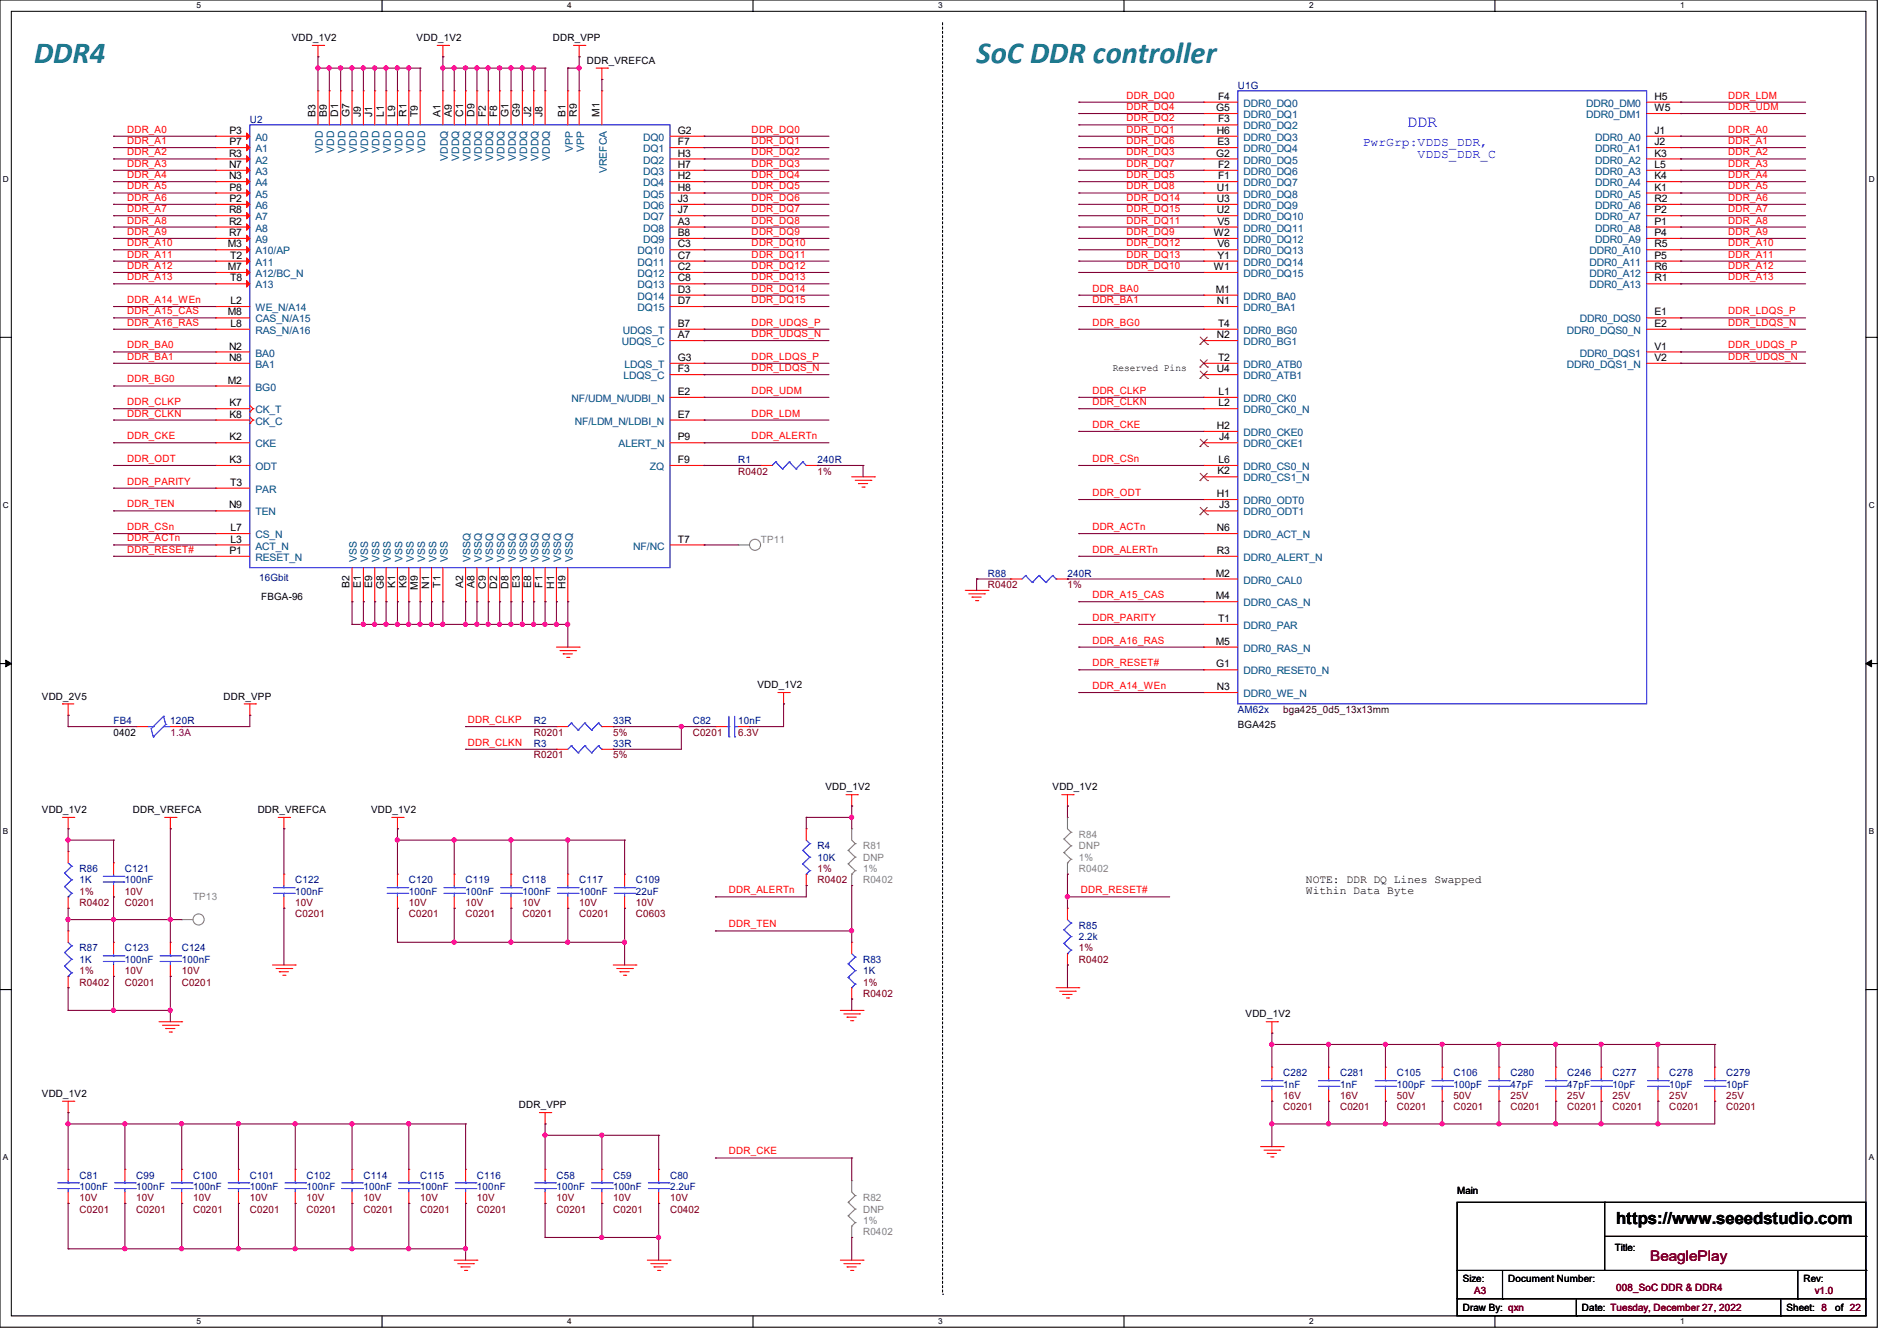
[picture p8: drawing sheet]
<svg xmlns="http://www.w3.org/2000/svg" width="297mm" height="210mm" viewBox="0 0 297 210" stroke-linecap="round" stroke-linejoin="round" font-family="sans-serif">
<defs><g id="words">
<g font-size="4.8" fill="#008080">
<text x="5.3" y="9.9">DDR4</text>
<text x="152.9" y="9.9">SoC DDR controller</text>
</g>
<text font-size="2.6" fill="#00f" x="220.3" y="19.9">DDR</text>
<text font-size="2.6" x="253" y="191.8">https://www.seeedstudio.com</text>
<text font-size="2.3" fill="#800000" x="258.4" y="197.5">BeaglePlay</text>
<g font-size="1.9" fill="#00f">
<text x="213.4" y="22.9">PwrGrp:VDDS_DDR,</text>
<text x="221.9" y="24.8">VDDS_DDR_C</text>
</g>
<g font-size="1.8">
<text x="204.5" y="138.3">NOTE: DDR DQ Lines Swapped</text>
<text x="204.5" y="140.1">Within Data Byte</text>
</g>
<g font-size="1.6">
<text x="45.7" y="6.4">VDD_1V2</text>
<text x="65.2" y="6.4">VDD_1V2</text>
<text x="86.6" y="6.4">DDR_VPP</text>
<text x="91.9" y="10">DDR_VREFCA</text>
<text x="190.4" y="17.4">G5</text>
<text x="190.7" y="15.6">F4</text>
<text x="259" y="15.6">H5</text>
<text x="259" y="17.4">W5</text>
<text x="35.9" y="21">P3</text>
<text x="35.9" y="22.7">P7</text>
<text x="49.4" y="18.3" transform="rotate(-90 49.4 18.3)">B3</text>
<text x="51.2" y="18.3" transform="rotate(-90 51.2 18.3)">B9</text>
<text x="53" y="18.3" transform="rotate(-90 53 18.3)">D1</text>
<text x="54.7" y="18.3" transform="rotate(-90 54.7 18.3)">G7</text>
<text x="56.5" y="18.3" transform="rotate(-90 56.5 18.3)">J9</text>
<text x="58.3" y="18.3" transform="rotate(-90 58.3 18.3)">J1</text>
<text x="60.1" y="18.3" transform="rotate(-90 60.1 18.3)">L1</text>
<text x="61.8" y="18.3" transform="rotate(-90 61.8 18.3)">L9</text>
<text x="63.6" y="18.3" transform="rotate(-90 63.6 18.3)">R1</text>
<text x="65.4" y="18.3" transform="rotate(-90 65.4 18.3)">T9</text>
<text x="69" y="18.3" transform="rotate(-90 69 18.3)">A1</text>
<text x="70.7" y="18.3" transform="rotate(-90 70.7 18.3)">A9</text>
<text x="72.5" y="18.3" transform="rotate(-90 72.5 18.3)">C1</text>
<text x="74.3" y="18.3" transform="rotate(-90 74.3 18.3)">D9</text>
<text x="76.1" y="18.3" transform="rotate(-90 76.1 18.3)">F2</text>
<text x="77.9" y="18.3" transform="rotate(-90 77.9 18.3)">F8</text>
<text x="79.6" y="18.3" transform="rotate(-90 79.6 18.3)">G1</text>
<text x="81.4" y="18.3" transform="rotate(-90 81.4 18.3)">G9</text>
<text x="83.2" y="18.3" transform="rotate(-90 83.2 18.3)">J2</text>
<text x="85" y="18.3" transform="rotate(-90 85 18.3)">J8</text>
<text x="88.5" y="18.3" transform="rotate(-90 88.5 18.3)">B1</text>
<text x="90.3" y="18.3" transform="rotate(-90 90.3 18.3)">R9</text>
<text x="93.9" y="18.3" transform="rotate(-90 93.9 18.3)">M1</text>
<text x="106.1" y="21">G2</text>
<text x="106.1" y="22.7">F7</text>
<text x="190.5" y="21">H6</text>
<text x="190.6" y="22.7">E3</text>
<text x="190.7" y="19.2">F3</text>
<text x="259" y="21">J1</text>
<text x="259" y="22.7">J2</text>
<text x="35.9" y="24.5">R3</text>
<text x="35.9" y="26.3">N7</text>
<text x="35.9" y="28.1">N3</text>
<text x="35.9" y="29.8">P8</text>
<text x="106.1" y="24.5">H3</text>
<text x="106.1" y="26.3">H7</text>
<text x="106.1" y="28.1">H2</text>
<text x="106.1" y="29.8">H8</text>
<text x="190.4" y="24.5">G2</text>
<text x="190.5" y="29.8">U1</text>
<text x="190.7" y="26.3">F2</text>
<text x="190.7" y="28.1">F1</text>
<text x="259" y="29.8">K1</text>
<text x="259" y="24.5">K3</text>
<text x="259" y="28.1">K4</text>
<text x="259" y="26.3">L5</text>
<text x="35.9" y="33.4">R8</text>
<text x="35.9" y="35.2">R2</text>
<text x="35.9" y="31.6">P2</text>
<text x="106.1" y="31.6">J3</text>
<text x="106.1" y="33.4">J7</text>
<text x="106.1" y="35.2">A3</text>
<text x="190.5" y="31.6">U3</text>
<text x="190.5" y="33.4">U2</text>
<text x="190.6" y="35.2">V5</text>
<text x="259" y="35.2">P1</text>
<text x="259" y="33.4">P2</text>
<text x="259" y="31.6">R2</text>
<text x="35.7" y="38.7">M3</text>
<text x="35.9" y="37">R7</text>
<text x="36" y="40.5">T2</text>
<text x="106.1" y="37">B8</text>
<text x="106.1" y="38.7">C3</text>
<text x="106.1" y="40.5">C7</text>
<text x="190.1" y="37">W2</text>
<text x="190.6" y="38.7">V6</text>
<text x="190.6" y="40.5">Y1</text>
<text x="259" y="37">P4</text>
<text x="259" y="40.5">P5</text>
<text x="259" y="38.7">R5</text>
<text x="35.7" y="42.3">M7</text>
<text x="36" y="44.1">T8</text>
<text x="36.1" y="47.6">L2</text>
<text x="106.1" y="42.3">C2</text>
<text x="106.1" y="44.1">C8</text>
<text x="106.1" y="45.8">D3</text>
<text x="106.1" y="47.6">D7</text>
<text x="190.1" y="42.3">W1</text>
<text x="190.4" y="45.8">M1</text>
<text x="190.5" y="47.6">N1</text>
<text x="259" y="44.1">R1</text>
<text x="259" y="42.3">R6</text>
<text x="35.7" y="49.4">M8</text>
<text x="36.1" y="51.2">L8</text>
<text x="106.1" y="51.2">B7</text>
<text x="106.1" y="53">A7</text>
<text x="190.5" y="53">N2</text>
<text x="190.7" y="51.2">T4</text>
<text x="259" y="49.4">E1</text>
<text x="259" y="51.2">E2</text>
<text x="35.9" y="54.7">N2</text>
<text x="35.9" y="56.5">N8</text>
<text x="106.1" y="56.5">G3</text>
<text x="106.1" y="58.3">F3</text>
<text x="174.2" y="58.1">Reserved Pins</text>
<text x="190.5" y="58.3">U4</text>
<text x="190.7" y="56.5">T2</text>
<text x="259" y="54.7">V1</text>
<text x="259" y="56.5">V2</text>
<text x="35.7" y="60.1">M2</text>
<text x="35.9" y="63.6">K7</text>
<text x="35.9" y="65.4">K8</text>
<text x="106.1" y="61.8">E2</text>
<text x="106.1" y="65.4">E7</text>
<text x="190.8" y="61.8">L1</text>
<text x="190.8" y="63.6">L2</text>
<text x="35.9" y="69">K2</text>
<text x="106.1" y="69">P9</text>
<text x="190.5" y="67.2">H2</text>
<text x="190.9" y="69">J4</text>
<text x="35.9" y="72.5">K3</text>
<text x="36" y="76.1">T3</text>
<text x="106.1" y="72.5">F9</text>
<text x="190.5" y="77.9">H1</text>
<text x="190.6" y="74.3">K2</text>
<text x="190.8" y="72.5">L6</text>
<text x="35.9" y="79.6">N9</text>
<text x="36.1" y="83.2">L7</text>
<text x="190.5" y="83.2">N6</text>
<text x="190.9" y="79.6">J3</text>
<text x="35.9" y="86.7">P1</text>
<text x="36.1" y="85">L3</text>
<text x="106.1" y="85">T7</text>
<text x="190.5" y="86.7">R3</text>
<text x="40.9" y="93.9">FBGA-96</text>
<text x="54.7" y="92.1" transform="rotate(-90 54.7 92.1)">B2</text>
<text x="56.5" y="92.1" transform="rotate(-90 56.5 92.1)">E1</text>
<text x="58.3" y="92.1" transform="rotate(-90 58.3 92.1)">E9</text>
<text x="60.1" y="92.3" transform="rotate(-90 60.1 92.3)">G8</text>
<text x="61.8" y="92.1" transform="rotate(-90 61.8 92.1)">K1</text>
<text x="63.6" y="92.1" transform="rotate(-90 63.6 92.1)">K9</text>
<text x="65.4" y="92.4" transform="rotate(-90 65.4 92.4)">M9</text>
<text x="67.2" y="92.2" transform="rotate(-90 67.2 92.2)">N1</text>
<text x="69" y="92" transform="rotate(-90 69 92)">T1</text>
<text x="72.5" y="92.1" transform="rotate(-90 72.5 92.1)">A2</text>
<text x="74.3" y="92.1" transform="rotate(-90 74.3 92.1)">A8</text>
<text x="76.1" y="92.2" transform="rotate(-90 76.1 92.2)">C9</text>
<text x="77.9" y="92.2" transform="rotate(-90 77.9 92.2)">D2</text>
<text x="79.6" y="92.2" transform="rotate(-90 79.6 92.2)">D8</text>
<text x="81.4" y="92.1" transform="rotate(-90 81.4 92.1)">E3</text>
<text x="83.2" y="92.1" transform="rotate(-90 83.2 92.1)">E8</text>
<text x="85" y="92" transform="rotate(-90 85 92)">F1</text>
<text x="86.7" y="92.2" transform="rotate(-90 86.7 92.2)">H1</text>
<text x="88.5" y="92.2" transform="rotate(-90 88.5 92.2)">H9</text>
<text x="190.4" y="90.3">M2</text>
<text x="190.4" y="93.9">M4</text>
<text x="190.4" y="101">M5</text>
<text x="190.7" y="97.4">T1</text>
<text x="118.6" y="107.8">VDD_1V2</text>
<text x="190.4" y="104.5">G1</text>
<text x="6.6" y="109.6">VDD_2V5</text>
<text x="35" y="109.6">DDR_VPP</text>
<text x="190.5" y="108.1">N3</text>
<text x="17.8" y="115.2">0402</text>
<text x="193.8" y="114">BGA425</text>
<text x="129.2" y="123.8">VDD_1V2</text>
<text x="164.8" y="123.8">VDD_1V2</text>
<text x="6.6" y="127.3">VDD_1V2</text>
<text x="20.8" y="127.3">DDR_VREFCA</text>
<text x="40.3" y="127.3">DDR_VREFCA</text>
<text x="58.1" y="127.3">VDD_1V2</text>
<text x="195" y="159.3">VDD_1V2</text>
<text x="6.6" y="171.8">VDD_1V2</text>
<text x="81.2" y="173.6">DDR_VPP</text>
<text x="228.1" y="187.1">Main</text>
<text x="252.8" y="196">Title:</text>
<text x="229" y="200.7">Size:</text>
<text x="236.1" y="200.7">Document Number:</text>
<text x="282.4" y="200.7">Rev:</text>
<text x="229" y="205.4">Draw By: qxn</text>
<text x="247.7" y="205.4">Date: Tuesday, December 27, 2022</text>
<text x="279.7" y="205.4">Sheet: 8</text>
<text x="287.3" y="205.4">of 22</text>
</g>
<g font-size="1.6" fill="#f00">
<text x="176.4" y="15.5">DDR_DQ0</text>
<text x="176.4" y="17.2">DDR_DQ4</text>
<text x="270.6" y="15.5">DDR_LDM</text>
<text x="270.6" y="17.2">DDR_UDM</text>
<text x="19.9" y="20.8">DDR_A0</text>
<text x="19.9" y="22.6">DDR_A1</text>
<text x="117.7" y="20.8">DDR_DQ0</text>
<text x="117.7" y="22.6">DDR_DQ1</text>
<text x="176.4" y="20.8">DDR_DQ1</text>
<text x="176.4" y="19">DDR_DQ2</text>
<text x="176.4" y="22.6">DDR_DQ6</text>
<text x="270.6" y="20.8">DDR_A0</text>
<text x="270.6" y="22.6">DDR_A1</text>
<text x="19.9" y="24.3">DDR_A2</text>
<text x="19.9" y="26.1">DDR_A3</text>
<text x="19.9" y="27.9">DDR_A4</text>
<text x="19.9" y="29.7">DDR_A5</text>
<text x="117.7" y="24.3">DDR_DQ2</text>
<text x="117.7" y="26.1">DDR_DQ3</text>
<text x="117.7" y="27.9">DDR_DQ4</text>
<text x="117.7" y="29.7">DDR_DQ5</text>
<text x="176.4" y="29.7">DDR_DQ8</text>
<text x="176.4" y="26.1">DDR_DQ7</text>
<text x="176.4" y="24.3">DDR_DQ3</text>
<text x="176.4" y="27.9">DDR_DQ5</text>
<text x="270.6" y="24.3">DDR_A2</text>
<text x="270.6" y="26.1">DDR_A3</text>
<text x="270.6" y="27.9">DDR_A4</text>
<text x="270.6" y="29.7">DDR_A5</text>
<text x="19.9" y="31.5">DDR_A6</text>
<text x="19.9" y="33.2">DDR_A7</text>
<text x="19.9" y="35">DDR_A8</text>
<text x="117.7" y="31.5">DDR_DQ6</text>
<text x="117.7" y="33.2">DDR_DQ7</text>
<text x="117.7" y="35">DDR_DQ8</text>
<text x="176.4" y="35">DDR_DQ11</text>
<text x="176.4" y="31.5">DDR_DQ14</text>
<text x="176.4" y="33.2">DDR_DQ15</text>
<text x="270.6" y="31.5">DDR_A6</text>
<text x="270.6" y="33.2">DDR_A7</text>
<text x="270.6" y="35">DDR_A8</text>
<text x="19.9" y="36.8">DDR_A9</text>
<text x="19.9" y="38.6">DDR_A10</text>
<text x="19.9" y="40.3">DDR_A11</text>
<text x="117.7" y="36.8">DDR_DQ9</text>
<text x="117.7" y="38.6">DDR_DQ10</text>
<text x="117.7" y="40.3">DDR_DQ11</text>
<text x="176.4" y="38.6">DDR_DQ12</text>
<text x="176.4" y="36.8">DDR_DQ9</text>
<text x="176.4" y="40.3">DDR_DQ13</text>
<text x="270.6" y="36.8">DDR_A9</text>
<text x="270.6" y="38.6">DDR_A10</text>
<text x="270.6" y="40.3">DDR_A11</text>
<text x="19.9" y="42.1">DDR_A12</text>
<text x="19.9" y="43.9">DDR_A13</text>
<text x="19.9" y="47.5">DDR_A14_WEn</text>
<text x="117.7" y="42.1">DDR_DQ12</text>
<text x="117.7" y="43.9">DDR_DQ13</text>
<text x="117.7" y="45.7">DDR_DQ14</text>
<text x="117.7" y="47.5">DDR_DQ15</text>
<text x="171" y="45.7">DDR_BA0</text>
<text x="171" y="47.5">DDR_BA1</text>
<text x="176.4" y="42.1">DDR_DQ10</text>
<text x="270.6" y="42.1">DDR_A12</text>
<text x="270.6" y="43.9">DDR_A13</text>
<text x="19.9" y="49.2">DDR_A15_CAS</text>
<text x="19.9" y="51">DDR_A16_RAS</text>
<text x="117.7" y="51">DDR_UDQS_P</text>
<text x="117.7" y="52.8">DDR_UDQS_N</text>
<text x="171" y="51">DDR_BG0</text>
<text x="270.6" y="49.2">DDR_LDQS_P</text>
<text x="270.6" y="51">DDR_LDQS_N</text>
<text x="19.9" y="54.6">DDR_BA0</text>
<text x="19.9" y="56.3">DDR_BA1</text>
<text x="19.9" y="59.9">DDR_BG0</text>
<text x="117.7" y="56.3">DDR_LDQS_P</text>
<text x="117.7" y="58.1">DDR_LDQS_N</text>
<text x="270.6" y="54.6">DDR_UDQS_P</text>
<text x="270.6" y="56.3">DDR_UDQS_N</text>
<text x="19.9" y="63.5">DDR_CLKP</text>
<text x="19.9" y="65.2">DDR_CLKN</text>
<text x="117.7" y="61.7">DDR_UDM</text>
<text x="117.7" y="65.2">DDR_LDM</text>
<text x="171" y="61.7">DDR_CLKP</text>
<text x="171" y="63.5">DDR_CLKN</text>
<text x="19.9" y="68.8">DDR_CKE</text>
<text x="117.7" y="68.8">DDR_ALERTn</text>
<text x="171" y="67">DDR_CKE</text>
<text x="19.9" y="72.3">DDR_ODT</text>
<text x="19.9" y="75.9">DDR_PARITY</text>
<text x="171" y="72.3">DDR_CSn</text>
<text x="171" y="77.7">DDR_ODT</text>
<text x="19.9" y="79.5">DDR_TEN</text>
<text x="19.9" y="83">DDR_CSn</text>
<text x="171" y="83">DDR_ACTn</text>
<text x="19.9" y="84.8">DDR_ACTn</text>
<text x="19.9" y="86.6">DDR_RESET#</text>
<text x="171" y="86.6">DDR_ALERTn</text>
<text x="171" y="93.7">DDR_A15_CAS</text>
<text x="171" y="97.2">DDR_PARITY</text>
<text x="171" y="100.8">DDR_A16_RAS</text>
<text x="171" y="104.3">DDR_RESET#</text>
<text x="171" y="107.9">DDR_A14_WEn</text>
<text x="73.2" y="113.2">DDR_CLKP</text>
<text x="73.2" y="116.8">DDR_CLKN</text>
<text x="114.1" y="139.9">DDR_ALERTn</text>
<text x="169.2" y="139.9">DDR_RESET#</text>
<text x="114.1" y="145.2">DDR_TEN</text>
<text x="114.1" y="180.8">DDR_CKE</text>
</g>
<g font-size="1.6" fill="#000080">
<text x="193.8" y="13.9">U1G</text>
<text x="39.1" y="19.2">U2</text>
<text x="115.6" y="72.6">R1</text>
<text x="128" y="72.6">240R</text>
<text x="40.6" y="91.1">16Gbit</text>
<text x="154.7" y="90.3">R88</text>
<text x="167.1" y="90.3">240R</text>
<text x="17.8" y="113.5">FB4</text>
<text x="26.7" y="113.5">120R</text>
<text x="83.6" y="113.5">R2</text>
<text x="96" y="113.5">33R</text>
<text x="108.5" y="113.5">C82</text>
<text x="115.6" y="113.5">10nF</text>
<text x="193.8" y="111.7">AM62x</text>
<text x="83.6" y="117">R3</text>
<text x="96" y="117">33R</text>
<text x="12.4" y="136.6">R86</text>
<text x="19.6" y="136.6">C121</text>
<text x="128" y="133">R4</text>
<text x="128" y="134.8">10K</text>
<text x="12.4" y="138.3">1K</text>
<text x="19.6" y="138.3">100nF</text>
<text x="46.2" y="138.3">C122</text>
<text x="46.2" y="140.1">100nF</text>
<text x="64" y="138.3">C120</text>
<text x="64" y="140.1">100nF</text>
<text x="72.9" y="138.3">C119</text>
<text x="72.9" y="140.1">100nF</text>
<text x="81.8" y="138.3">C118</text>
<text x="81.8" y="140.1">100nF</text>
<text x="90.7" y="138.3">C117</text>
<text x="90.7" y="140.1">100nF</text>
<text x="99.6" y="138.3">C109</text>
<text x="99.6" y="140.1">22uF</text>
<text x="12.4" y="149">R87</text>
<text x="19.6" y="149">C123</text>
<text x="28.4" y="149">C124</text>
<text x="168.9" y="145.5">R85</text>
<text x="168.9" y="147.2">2.2k</text>
<text x="12.4" y="150.8">1K</text>
<text x="19.6" y="150.8">100nF</text>
<text x="28.4" y="150.8">100nF</text>
<text x="135.1" y="150.8">R83</text>
<text x="135.1" y="152.6">1K</text>
<text x="200.9" y="168.6">C282</text>
<text x="200.9" y="170.3">1nF</text>
<text x="209.8" y="168.6">C281</text>
<text x="209.8" y="170.3">1nF</text>
<text x="218.7" y="168.6">C105</text>
<text x="218.7" y="170.3">100pF</text>
<text x="227.6" y="168.6">C106</text>
<text x="227.6" y="170.3">100pF</text>
<text x="236.5" y="168.6">C280</text>
<text x="236.5" y="170.3">47pF</text>
<text x="245.4" y="168.6">C246</text>
<text x="245.4" y="170.3">47pF</text>
<text x="252.5" y="168.6">C277</text>
<text x="252.5" y="170.3">10pF</text>
<text x="261.4" y="168.6">C278</text>
<text x="261.4" y="170.3">10pF</text>
<text x="270.3" y="168.6">C279</text>
<text x="270.3" y="170.3">10pF</text>
<text x="12.4" y="184.6">C81</text>
<text x="21.3" y="184.6">C99</text>
<text x="30.2" y="184.6">C100</text>
<text x="39.1" y="184.6">C101</text>
<text x="48" y="184.6">C102</text>
<text x="56.9" y="184.6">C114</text>
<text x="65.8" y="184.6">C115</text>
<text x="74.7" y="184.6">C116</text>
<text x="87.1" y="184.6">C58</text>
<text x="96" y="184.6">C59</text>
<text x="104.9" y="184.6">C80</text>
<text x="12.4" y="186.3">100nF</text>
<text x="21.3" y="186.3">100nF</text>
<text x="30.2" y="186.3">100nF</text>
<text x="39.1" y="186.3">100nF</text>
<text x="48" y="186.3">100nF</text>
<text x="56.9" y="186.3">100nF</text>
<text x="65.8" y="186.3">100nF</text>
<text x="74.7" y="186.3">100nF</text>
<text x="87.1" y="186.3">100nF</text>
<text x="96" y="186.3">100nF</text>
<text x="104.9" y="186.3">2.2uF</text>
</g>
<g font-size="1.6" fill="#004080">
<text x="194.7" y="16.7">DDR0_DQ0</text>
<text x="248.4" y="16.7">DDR0_DM0</text>
<text x="40" y="22.1">A0</text>
<text x="40" y="23.8">A1</text>
<text x="50.5" y="23.9" transform="rotate(-90 50.5 23.9)">VDD</text>
<text x="52.3" y="23.9" transform="rotate(-90 52.3 23.9)">VDD</text>
<text x="54.1" y="23.9" transform="rotate(-90 54.1 23.9)">VDD</text>
<text x="55.9" y="23.9" transform="rotate(-90 55.9 23.9)">VDD</text>
<text x="57.7" y="23.9" transform="rotate(-90 57.7 23.9)">VDD</text>
<text x="59.4" y="23.9" transform="rotate(-90 59.4 23.9)">VDD</text>
<text x="61.2" y="23.9" transform="rotate(-90 61.2 23.9)">VDD</text>
<text x="63" y="23.9" transform="rotate(-90 63 23.9)">VDD</text>
<text x="64.8" y="23.9" transform="rotate(-90 64.8 23.9)">VDD</text>
<text x="66.5" y="23.9" transform="rotate(-90 66.5 23.9)">VDD</text>
<text x="89.7" y="23.7" transform="rotate(-90 89.7 23.7)">VPP</text>
<text x="91.4" y="23.7" transform="rotate(-90 91.4 23.7)">VPP</text>
<text x="100.7" y="22.1">DQ0</text>
<text x="100.7" y="23.8">DQ1</text>
<text x="194.7" y="18.5">DDR0_DQ1</text>
<text x="194.7" y="20.3">DDR0_DQ2</text>
<text x="194.7" y="22.1">DDR0_DQ3</text>
<text x="194.7" y="23.8">DDR0_DQ4</text>
<text x="248.4" y="18.5">DDR0_DM1</text>
<text x="249.8" y="22.1">DDR0_A0</text>
<text x="249.8" y="23.8">DDR0_A1</text>
<text x="40" y="25.6">A2</text>
<text x="40" y="27.4">A3</text>
<text x="40" y="29.2">A4</text>
<text x="70.1" y="25.2" transform="rotate(-90 70.1 25.2)">VDDQ</text>
<text x="71.9" y="25.2" transform="rotate(-90 71.9 25.2)">VDDQ</text>
<text x="73.7" y="25.2" transform="rotate(-90 73.7 25.2)">VDDQ</text>
<text x="75.4" y="25.2" transform="rotate(-90 75.4 25.2)">VDDQ</text>
<text x="77.2" y="25.2" transform="rotate(-90 77.2 25.2)">VDDQ</text>
<text x="79" y="25.2" transform="rotate(-90 79 25.2)">VDDQ</text>
<text x="80.8" y="25.2" transform="rotate(-90 80.8 25.2)">VDDQ</text>
<text x="82.6" y="25.2" transform="rotate(-90 82.6 25.2)">VDDQ</text>
<text x="84.3" y="25.2" transform="rotate(-90 84.3 25.2)">VDDQ</text>
<text x="86.1" y="25.2" transform="rotate(-90 86.1 25.2)">VDDQ</text>
<text x="95" y="27.1" transform="rotate(-90 95 27.1)">VREFCA</text>
<text x="100.7" y="25.6">DQ2</text>
<text x="100.7" y="27.4">DQ3</text>
<text x="100.7" y="29.2">DQ4</text>
<text x="194.7" y="25.6">DDR0_DQ5</text>
<text x="194.7" y="27.4">DDR0_DQ6</text>
<text x="194.7" y="29.2">DDR0_DQ7</text>
<text x="249.8" y="25.6">DDR0_A2</text>
<text x="249.8" y="29.2">DDR0_A4</text>
<text x="249.8" y="27.4">DDR0_A3</text>
<text x="40" y="30.9">A5</text>
<text x="40" y="32.7">A6</text>
<text x="40" y="34.5">A7</text>
<text x="100.7" y="30.9">DQ5</text>
<text x="100.7" y="32.7">DQ6</text>
<text x="100.7" y="34.5">DQ7</text>
<text x="194.7" y="30.9">DDR0_DQ8</text>
<text x="194.7" y="32.7">DDR0_DQ9</text>
<text x="194.7" y="34.5">DDR0_DQ10</text>
<text x="249.8" y="30.9">DDR0_A5</text>
<text x="249.8" y="34.5">DDR0_A7</text>
<text x="249.8" y="32.7">DDR0_A6</text>
<text x="40" y="36.3">A8</text>
<text x="40" y="38.1">A9</text>
<text x="40" y="39.8">A10/AP</text>
<text x="40" y="41.6">A11</text>
<text x="99.8" y="39.8">DQ10</text>
<text x="99.8" y="41.6">DQ11</text>
<text x="100.7" y="36.3">DQ8</text>
<text x="100.7" y="38.1">DQ9</text>
<text x="194.7" y="36.3">DDR0_DQ11</text>
<text x="194.7" y="38.1">DDR0_DQ12</text>
<text x="194.7" y="39.8">DDR0_DQ13</text>
<text x="194.7" y="41.6">DDR0_DQ14</text>
<text x="248.9" y="41.6">DDR0_A11</text>
<text x="248.9" y="39.8">DDR0_A10</text>
<text x="249.8" y="36.3">DDR0_A8</text>
<text x="249.8" y="38.1">DDR0_A9</text>
<text x="40" y="43.4">A12/BC_N</text>
<text x="40" y="45.2">A13</text>
<text x="99.8" y="43.4">DQ12</text>
<text x="99.8" y="45.2">DQ13</text>
<text x="99.8" y="46.9">DQ14</text>
<text x="194.7" y="43.4">DDR0_DQ15</text>
<text x="194.7" y="46.9">DDR0_BA0</text>
<text x="248.9" y="45.2">DDR0_A13</text>
<text x="248.9" y="43.4">DDR0_A12</text>
<text x="40" y="48.7">WE_N/A14</text>
<text x="40" y="50.5">CAS_N/A15</text>
<text x="40" y="52.3">RAS_N/A16</text>
<text x="97.5" y="52.3">UDQS_T</text>
<text x="99.8" y="48.7">DQ15</text>
<text x="194.7" y="48.7">DDR0_BA1</text>
<text x="194.7" y="52.3">DDR0_BG0</text>
<text x="245.3" y="52.3">DDR0_DQS0_N</text>
<text x="247.3" y="50.5">DDR0_DQS0</text>
<text x="40" y="55.8">BA0</text>
<text x="40" y="57.6">BA1</text>
<text x="97.4" y="54.1">UDQS_C</text>
<text x="97.6" y="59.4">LDQS_C</text>
<text x="97.8" y="57.6">LDQS_T</text>
<text x="194.7" y="54.1">DDR0_BG1</text>
<text x="194.7" y="57.6">DDR0_ATB0</text>
<text x="194.7" y="59.4">DDR0_ATB1</text>
<text x="245.3" y="57.6">DDR0_DQS1_N</text>
<text x="247.3" y="55.8">DDR0_DQS1</text>
<text x="40" y="64.7">CK_T</text>
<text x="40" y="61.2">BG0</text>
<text x="89.5" y="63">NF/UDM_N/UDBI_N</text>
<text x="194.7" y="63">DDR0_CK0</text>
<text x="194.7" y="64.7">DDR0_CK0_N</text>
<text x="40" y="70.1">CKE</text>
<text x="40" y="66.5">CK_C</text>
<text x="90" y="66.5">NF/LDM_N/LDBI_N</text>
<text x="96.9" y="70.1">ALERT_N</text>
<text x="194.7" y="68.3">DDR0_CKE0</text>
<text x="194.7" y="70.1">DDR0_CKE1</text>
<text x="40" y="73.6">ODT</text>
<text x="40" y="77.2">PAR</text>
<text x="101.8" y="73.6">ZQ</text>
<text x="194.7" y="75.4">DDR0_CS1_N</text>
<text x="194.7" y="73.6">DDR0_CS0_N</text>
<text x="40" y="80.7">TEN</text>
<text x="194.7" y="79">DDR0_ODT0</text>
<text x="194.7" y="80.7">DDR0_ODT1</text>
<text x="40" y="86.1">ACT_N</text>
<text x="40" y="84.3">CS_N</text>
<text x="40" y="87.8">RESET_N</text>
<text x="55.9" y="88" transform="rotate(-90 55.9 88)">VSS</text>
<text x="57.7" y="88" transform="rotate(-90 57.7 88)">VSS</text>
<text x="59.4" y="88" transform="rotate(-90 59.4 88)">VSS</text>
<text x="61.2" y="88" transform="rotate(-90 61.2 88)">VSS</text>
<text x="63" y="88" transform="rotate(-90 63 88)">VSS</text>
<text x="64.8" y="88" transform="rotate(-90 64.8 88)">VSS</text>
<text x="66.5" y="88" transform="rotate(-90 66.5 88)">VSS</text>
<text x="68.3" y="88" transform="rotate(-90 68.3 88)">VSS</text>
<text x="70.1" y="88" transform="rotate(-90 70.1 88)">VSS</text>
<text x="73.7" y="88" transform="rotate(-90 73.7 88)">VSSQ</text>
<text x="75.4" y="88" transform="rotate(-90 75.4 88)">VSSQ</text>
<text x="77.2" y="88" transform="rotate(-90 77.2 88)">VSSQ</text>
<text x="79" y="88" transform="rotate(-90 79 88)">VSSQ</text>
<text x="80.8" y="88" transform="rotate(-90 80.8 88)">VSSQ</text>
<text x="82.6" y="88" transform="rotate(-90 82.6 88)">VSSQ</text>
<text x="84.3" y="88" transform="rotate(-90 84.3 88)">VSSQ</text>
<text x="86.1" y="88" transform="rotate(-90 86.1 88)">VSSQ</text>
<text x="87.9" y="88" transform="rotate(-90 87.9 88)">VSSQ</text>
<text x="89.7" y="88" transform="rotate(-90 89.7 88)">VSSQ</text>
<text x="99.1" y="86.1">NF/NC</text>
<text x="194.7" y="87.8">DDR0_ALERT_N</text>
<text x="194.7" y="84.3">DDR0_ACT_N</text>
<text x="194.7" y="91.4">DDR0_CAL0</text>
<text x="194.7" y="95">DDR0_CAS_N</text>
<text x="194.7" y="98.5">DDR0_PAR</text>
<text x="194.7" y="102.1">DDR0_RAS_N</text>
<text x="194.7" y="105.6">DDR0_RESET0_N</text>
<text x="194.7" y="109.2">DDR0_WE_N</text>
</g>
<g font-size="1.6" fill="#800000">
<text x="115.6" y="74.3">R0402</text>
<text x="128" y="74.3">1%</text>
<text x="154.7" y="92.1">R0402</text>
<text x="167.1" y="92.1">1%</text>
<text x="83.6" y="115.2">R0201</text>
<text x="83.6" y="118.8">R0201</text>
<text x="96" y="115.2">5%</text>
<text x="96" y="118.8">5%</text>
<text x="108.5" y="115.2">C0201</text>
<text x="115.6" y="115.2">6.3V</text>
<text x="128" y="136.6">1%</text>
<text x="12.4" y="140.1">1%</text>
<text x="12.4" y="141.9">R0402</text>
<text x="19.6" y="141.9">C0201</text>
<text x="19.6" y="140.1">10V</text>
<text x="46.2" y="143.7">C0201</text>
<text x="46.2" y="141.9">10V</text>
<text x="64" y="143.7">C0201</text>
<text x="64" y="141.9">10V</text>
<text x="72.9" y="143.7">C0201</text>
<text x="72.9" y="141.9">10V</text>
<text x="81.8" y="143.7">C0201</text>
<text x="81.8" y="141.9">10V</text>
<text x="90.7" y="143.7">C0201</text>
<text x="90.7" y="141.9">10V</text>
<text x="99.6" y="143.7">C0603</text>
<text x="99.6" y="141.9">10V</text>
<text x="128" y="138.3">R0402</text>
<text x="168.9" y="149">1%</text>
<text x="12.4" y="152.6">1%</text>
<text x="12.4" y="154.3">R0402</text>
<text x="19.6" y="154.3">C0201</text>
<text x="19.6" y="152.6">10V</text>
<text x="28.4" y="154.3">C0201</text>
<text x="28.4" y="152.6">10V</text>
<text x="135.1" y="154.3">1%</text>
<text x="168.9" y="150.8">R0402</text>
<text x="135.1" y="156.1">R0402</text>
<text x="200.9" y="173.9">C0201</text>
<text x="200.9" y="172.1">16V</text>
<text x="209.8" y="173.9">C0201</text>
<text x="209.8" y="172.1">16V</text>
<text x="218.7" y="173.9">C0201</text>
<text x="218.7" y="172.1">50V</text>
<text x="227.6" y="173.9">C0201</text>
<text x="227.6" y="172.1">50V</text>
<text x="236.5" y="173.9">C0201</text>
<text x="236.5" y="172.1">25V</text>
<text x="245.4" y="173.9">C0201</text>
<text x="245.4" y="172.1">25V</text>
<text x="252.5" y="173.9">C0201</text>
<text x="252.5" y="172.1">25V</text>
<text x="261.4" y="173.9">C0201</text>
<text x="261.4" y="172.1">25V</text>
<text x="270.3" y="173.9">C0201</text>
<text x="270.3" y="172.1">25V</text>
<text x="12.4" y="189.9">C0201</text>
<text x="12.4" y="188.1">10V</text>
<text x="21.3" y="189.9">C0201</text>
<text x="21.3" y="188.1">10V</text>
<text x="30.2" y="189.9">C0201</text>
<text x="30.2" y="188.1">10V</text>
<text x="39.1" y="189.9">C0201</text>
<text x="39.1" y="188.1">10V</text>
<text x="48" y="189.9">C0201</text>
<text x="48" y="188.1">10V</text>
<text x="56.9" y="189.9">C0201</text>
<text x="56.9" y="188.1">10V</text>
<text x="65.8" y="189.9">C0201</text>
<text x="65.8" y="188.1">10V</text>
<text x="74.7" y="189.9">C0201</text>
<text x="74.7" y="188.1">10V</text>
<text x="87.1" y="189.9">C0201</text>
<text x="87.1" y="188.1">10V</text>
<text x="96" y="189.9">C0201</text>
<text x="96" y="188.1">10V</text>
<text x="104.9" y="189.9">C0402</text>
<text x="104.9" y="188.1">10V</text>
<text x="230.8" y="202.7">A3</text>
<text x="253" y="202.2">008_SoC DDR &amp; DDR4</text>
<text x="284.1" y="202.7">v1.0</text>
</g>
<g font-size="1.6" fill="#808080">
<text x="119.1" y="85">TP11</text>
<text x="168.9" y="131.2">R84</text>
<text x="135.1" y="133">R81</text>
<text x="135.1" y="134.8">DNP</text>
<text x="135.1" y="136.6">1%</text>
<text x="168.9" y="133">DNP</text>
<text x="168.9" y="134.8">1%</text>
<text x="168.9" y="136.6">R0402</text>
<text x="30.2" y="141">TP13</text>
<text x="135.1" y="138.3">R0402</text>
<text x="135.1" y="188.1">R82</text>
<text x="135.1" y="189.9">DNP</text>
<text x="135.1" y="191.7">1%</text>
<text x="135.1" y="193.5">R0402</text>
</g>
<text font-size="1.6" fill="#400000" x="200.9" y="111.7">bga425_0d5_13x13mm</text>
<text font-size="1.6" fill="#800040" x="26.7" y="115.2">1.3A</text>
<g font-size="1.3">
<text x="30.8" y="1.3">5</text>
<text x="88.8" y="1.3">4</text>
<text x="146.9" y="1.3">3</text>
<text x="205" y="1.3">2</text>
<text x="263.1" y="1.3">1</text>
<text x=".5" y="28.4">D</text>
<text x="292.6" y="28.4">D</text>
<text x=".5" y="79.5">C</text>
<text x="292.6" y="79.5">C</text>
<text x=".5" y="130.6">B</text>
<text x="292.6" y="130.6">B</text>
<text x=".5" y="181.7">A</text>
<text x="292.6" y="181.7">A</text>
<text x="30.8" y="207.4">5</text>
<text x="88.8" y="207.4">4</text>
<text x="146.9" y="207.4">3</text>
<text x="205" y="207.4">2</text>
<text x="263.1" y="207.4">1</text>
</g>
</g></defs>
<path d="M0 0h293.9v207.9h-293.9zM1.8 1.8h290.3v204.3h-290.3z" fill="none" stroke="#000" stroke-width=".17"/>
<g fill="#fff">
<path d="M30.8 .2h.7v1.4h-.7z"/>
<path d="M30.8 206.2h.7v1.4h-.7z"/>
</g>
<path d="M59.8 0v1.8M59.8 206.1v1.8" fill="none" stroke="#000" stroke-width=".17"/>
<g fill="#fff">
<path d="M88.8 .2h.7v1.4h-.7z"/>
<path d="M88.8 206.2h.7v1.4h-.7z"/>
</g>
<path d="M117.9 0v1.8M117.9 206.1v1.8" fill="none" stroke="#000" stroke-width=".17"/>
<g fill="#fff">
<path d="M146.9 .2h.7v1.4h-.7z"/>
<path d="M146.9 206.2h.7v1.4h-.7z"/>
</g>
<path d="M176 0v1.8M176 206.1v1.8" fill="none" stroke="#000" stroke-width=".17"/>
<g fill="#fff">
<path d="M205 .2h.7v1.4h-.7z"/>
<path d="M205 206.2h.7v1.4h-.7z"/>
</g>
<path d="M234.1 0v1.8M234.1 206.1v1.8" fill="none" stroke="#000" stroke-width=".17"/>
<g fill="#fff">
<path d="M263.1 .2h.6v1.4h-.6z"/>
<path d="M263.1 206.2h.6v1.4h-.6z"/>
<path d="M.5 27.3h.9v1.4h-.9z"/>
<path d="M292.6 27.3h.9v1.4h-.9z"/>
<path d="M.5 78.4h.9v1.4h-.9z"/>
<path d="M292.6 78.4h.9v1.4h-.9z"/>
</g>
<path d="M0 52.8h1.8M292.1 52.8h1.8" fill="none" stroke="#000" stroke-width=".17"/>
<g fill="#fff">
<path d="M.5 129.5h.8v1.4h-.8z"/>
<path d="M292.6 129.5h.8v1.4h-.8z"/>
</g>
<path d="M0 103.9h1.8M292.1 103.9h1.8" fill="none" stroke="#000" stroke-width=".17"/>
<path d="M.9 103.4l.9 .5-.9 .5zM292.1 103.9l.9-.5v1z" fill="#000" stroke="#000" stroke-width=".16"/>
<g fill="#fff">
<path d="M.5 180.5h.8v1.4h-.8z"/>
<path d="M292.6 180.5h.8v1.4h-.8z"/>
</g>
<g fill="none" stroke="#000" stroke-width=".17">
<path d="M0 155h1.8M292.1 155h1.8M228.1 188.3h64v17.8h-64zM228.1 199h64M235.2 199v4.4M251.2 188.3h.1M251.2 188.3v10.7M251.2 193.6h40.9M281.5 199v4.4M292.1 199h.1M292.1 193.6h.1M228.1 203.4h.1"/>
<path d="M228.1 203.4h64M235.2 203.4h.1M246.8 206.1h.1M246.8 203.4v2.7M278.8 206.1h.1M278.8 203.4v2.7M281.5 203.4h.1"/>
</g>
<path d="M147.6 3.6v199.1M147.6 202.7h.1" fill="none" stroke="#000" stroke-width=".17" stroke-dasharray=".3"/>
<g fill="none" stroke="#f00" stroke-width=".17">
<path d="M48.9 7.1h1.8M49.8 8.9h.1M49.8 14.2h.1M49.8 7.1v1.8M49.8 14.2v5.4M50.7 7.1h.1M51.6 14.2h.1M51.6 14.2v5.4M53.3 14.2h.1M53.3 14.2v5.4M55.1 14.2h.1M55.1 14.2v5.4"/>
<path d="M56.9 14.2h.1M56.9 14.2v5.4M58.7 14.2h.1M58.7 14.2v5.4M60.5 14.2h.1M60.5 14.2v5.4M62.2 14.2h.1M62.2 14.2v5.4M64 14.2h.1M64 14.2v5.4M65.8 14.2h.1M65.8 14.2v5.4"/>
<path d="M68.5 7.1h1.7M69.3 8.9h.1M69.3 14.2h.1M69.3 7.1v1.8M69.3 14.2v5.4M70.2 7.1h.1M71.1 14.2h.1M71.1 14.2v5.4M72.9 14.2h.1M72.9 14.2v5.4M74.7 14.2h.1M74.7 14.2v5.4"/>
<path d="M76.5 14.2h.1M76.5 14.2v5.4M78.2 14.2h.1M78.2 14.2v5.4M80 14.2h.1M80 14.2v5.4M81.8 14.2h.1M81.8 14.2v5.4M83.6 14.2h.1M83.6 14.2v5.4M85.3 14.2h.1M85.3 14.2v5.4"/>
<path d="M88.9 14.2h.1M88.9 14.2v5.4M89.8 7.1h1.8M90.7 8.9h.1M90.7 14.2h.1M90.7 7.1v1.8M90.7 14.2v5.4M91.6 7.1h.1M93.3 10.7h1.8M94.2 12.4h.1M94.2 14.2h.1M94.2 10.7v1.7"/>
<path d="M94.2 14.2v5.4M95.1 10.7h.1M188.5 16h.1M188.5 17.8h.1M188.5 19.6h.1M188.5 16h5.3M188.5 17.8h5.3M188.5 19.6h5.3M257.8 16h5.3M257.8 17.8h5.3M263.1 16h.1M263.1 17.8h.1"/>
<path d="M33.8 21.3h.1M33.8 23.1h.1M33.8 24.9h.1M33.8 26.7h.1M33.8 28.4h.1M33.8 30.2h.1M33.8 32h.1M33.8 33.8h.1M33.8 35.6h.1M33.8 37.3h.1M33.8 39.1h.1M33.8 21.3h5.3"/>
<path d="M33.8 23.1h5.3M33.8 24.9h5.3M33.8 26.7h5.3M33.8 28.4h5.3M33.8 30.2h5.3M33.8 32h5.3M33.8 33.8h5.3M33.8 35.6h5.3M33.8 37.3h5.3M33.8 39.1h5.3M104.9 21.3h5.3M104.9 23.1h5.3"/>
<path d="M104.9 24.9h5.3M104.9 26.7h5.3M104.9 28.4h5.3M104.9 30.2h5.3M104.9 32h5.3M104.9 33.8h5.3M104.9 35.6h5.3M104.9 37.3h5.3M104.9 39.1h5.3M110.2 21.3h.1M110.2 23.1h.1M110.2 24.9h.1"/>
<path d="M110.2 26.7h.1M110.2 28.4h.1M110.2 30.2h.1M110.2 32h.1M110.2 33.8h.1M110.2 35.6h.1M110.2 37.3h.1M110.2 39.1h.1M188.5 21.3h.1M188.5 23.1h.1M188.5 24.9h.1M188.5 26.7h.1"/>
<path d="M188.5 28.4h.1M188.5 30.2h.1M188.5 32h.1M188.5 33.8h.1M188.5 35.6h.1M188.5 37.3h.1M188.5 39.1h.1M188.5 21.3h5.3M188.5 23.1h5.3M188.5 24.9h5.3M188.5 26.7h5.3M188.5 28.4h5.3"/>
<path d="M188.5 30.2h5.3M188.5 32h5.3M188.5 33.8h5.3M188.5 35.6h5.3M188.5 37.3h5.3M188.5 39.1h5.3M257.8 21.3h5.3M257.8 23.1h5.3M257.8 24.9h5.3M257.8 26.7h5.3M257.8 28.4h5.3M257.8 30.2h5.3"/>
<path d="M257.8 32h5.3M257.8 33.8h5.3M257.8 35.6h5.3M257.8 37.3h5.3M257.8 39.1h5.3M263.1 21.3h.1M263.1 23.1h.1M263.1 30.2h.1M263.1 24.9h.1M263.1 28.4h.1M263.1 26.7h.1M263.1 35.6h.1"/>
<path d="M263.1 33.8h.1M263.1 37.3h.1M263.1 32h.1M263.1 39.1h.1M33.8 40.9h.1M33.8 42.7h.1M33.8 44.4h.1M33.8 48h.1M33.8 49.8h.1M33.8 51.6h.1M33.8 55.1h.1M33.8 56.9h.1"/>
<path d="M33.8 40.9h5.3M33.8 42.7h5.3M33.8 44.4h5.3M33.8 48h5.3M33.8 49.8h5.3M33.8 51.6h5.3M33.8 55.1h5.3M33.8 56.9h5.3M104.9 40.9h5.3M104.9 42.7h5.3M104.9 44.4h5.3M104.9 48h5.3"/>
<path d="M104.9 51.6h5.3M104.9 56.9h5.3M104.9 46.2h5.3M104.9 53.3h5.3M104.9 58.7h5.3M110.2 40.9h.1M110.2 42.7h.1M110.2 44.4h.1M110.2 46.2h.1M110.2 48h.1M110.2 51.6h.1M110.2 53.3h.1"/>
<path d="M110.2 56.9h.1M110.2 58.7h.1M188.5 40.9h.1M188.5 42.7h.1M188.5 46.2h.1M188.5 48h.1M188.5 51.6h.1M188.5 53.3h.1M188.5 56.9h.1M188.5 58.7h.1M188.5 40.9h5.3M188.5 42.7h5.3"/>
<path d="M188.5 48h5.3M188.5 51.6h5.3M188.5 56.9h5.3M188.5 46.2h5.3M188.5 53.3h5.3M188.5 58.7h5.3M257.8 40.9h5.3M257.8 42.7h5.3M257.8 44.4h5.3M257.8 49.8h5.3M257.8 51.6h5.3M257.8 55.1h5.3"/>
<path d="M257.8 56.9h5.3M263.1 40.9h.1M263.1 44.4h.1M263.1 42.7h.1M263.1 49.8h.1M263.1 51.6h.1M263.1 55.1h.1M263.1 56.9h.1M33.8 69.3h.1M33.8 72.9h.1M33.8 64h.1M33.8 65.8h.1"/>
<path d="M33.8 76.5h.1M33.8 60.5h.1M33.8 72.9h5.3M33.8 65.8h5.3M33.8 69.3h5.3M33.8 64h5.3M33.8 76.5h5.3M33.8 60.5h5.3M39.1 64.5h.1M39.1 66.3h.1M39.1 63.5l.5 .5M39.1 65.3l.5 .5"/>
<path d="M39.6 64h.1M39.6 65.8h.1M39.6 64l-.5 .5M39.6 65.8l-.5 .5M104.9 72.9h5.3M104.9 62.2h5.3M104.9 65.8h5.3M104.9 69.3h5.3M110.2 62.2h.1M110.2 65.8h.1M110.2 72.9h.1M110.2 69.3h.1"/>
<path d="M119.1 72.9h.1M119.1 72.9h1.8M126.2 72.9h1.8M128 72.9h.1M133.3 74.7h3.6M133.9 75.2h2.5M134.4 75.7h.1M134.4 75.7h1.4M135 76.3h.3M135.3 76.3h.1M136.4 75.2h.1M136.9 74.7h.1"/>
<path d="M188.5 78.2h.1M188.5 67.6h.1M188.5 69.3h.1M188.5 74.7h.1M188.5 62.2h.1M188.5 64h.1M188.5 72.9h.1M188.5 74.7h5.3M188.5 72.9h5.3M188.5 62.2h5.3M188.5 69.3h5.3M188.5 64h5.3"/>
<path d="M188.5 78.2h5.3M188.5 67.6h5.3M33.8 85.3h.1M33.8 83.6h.1M33.8 80h.1M33.8 87.1h.1M33.8 85.3h5.3M33.8 83.6h5.3M33.8 80h5.3M33.8 87.1h5.3M55.1 94.2h.1M55.1 88.9v5.3"/>
<path d="M56.9 94.2h.1M56.9 88.9v5.3M58.7 94.2h.1M58.7 88.9v5.3M60.5 94.2h.1M60.5 88.9v5.3M62.2 94.2h.1M62.2 88.9v5.3M64 94.2h.1M64 88.9v5.3M65.8 94.2h.1M65.8 88.9v5.3"/>
<path d="M67.6 94.2h.1M67.6 88.9v5.3M69.3 94.2h.1M69.3 88.9v5.3M72.9 94.2h.1M72.9 88.9v5.3M74.7 94.2h.1M74.7 88.9v5.3M76.5 94.2h.1M76.5 88.9v5.3M78.2 94.2h.1M78.2 88.9v5.3"/>
<path d="M80 94.2h.1M80 88.9v5.3M81.8 94.2h.1M81.8 88.9v5.3M83.6 94.2h.1M83.6 88.9v5.3M85.3 94.2h.1M85.3 88.9v5.3M87.1 94.2h.1M87.1 88.9v5.3M88.9 94.2h.1M88.9 88.9v5.3"/>
<path d="M104.9 85.3h5.3M110.2 85.3h.1M151.1 92.5h3.6M151.7 93h2.4M152.2 93.5h.1M152.2 93.5h1.4M152.7 94.1h.4M153.1 94.1h.1M154.1 93h.1M154.7 92.5h.1M158.2 90.7h.1M158.2 90.7h1.8"/>
<path d="M165.4 90.7h1.7M167.1 90.7h.1M188.5 87.1h.1M188.5 97.8h.1M188.5 80h.1M188.5 90.7h.1M188.5 94.2h.1M188.5 83.6h.1M188.5 90.7h5.3M188.5 83.6h5.3M188.5 80h5.3M188.5 87.1h5.3"/>
<path d="M188.5 97.8h5.3M188.5 94.2h5.3M9.8 110.2h.1M9.8 110.2h1.8M10.7 112h.1M10.7 110.2v1.8M21.3 113.8h.1M21.3 113.8h1.8M26.7 113.8h1.7M28.4 113.8h.1M38.2 110.2h1.8M39.1 112h.1"/>
<path d="M39.1 110.2v1.8M40 110.2h.1M87.1 113.8h.1M87.1 117.3h.1M87.1 101.3h3.6M87.1 113.8h1.8M87.1 117.3h1.8M87.7 101.9h2.4M88.2 102.4h.1M88.2 102.4h1.4M88.7 103h.4M89.1 103h.1"/>
<path d="M90.1 101.9h.1M90.7 101.3h.1M94.2 113.8h1.8M94.2 117.3h1.8M96 113.8h.1M96 117.3h.1M112 113.8h.1M112 113.8h1.8M115.6 113.8h1.7M117.3 113.8h.1M121.8 108.5h1.8M122.7 110.2h.1"/>
<path d="M122.7 108.5v1.7M123.6 108.5h.1M188.5 101.3h.1M188.5 104.9h.1M188.5 108.5h.1M188.5 101.3h5.3M188.5 108.5h5.3M188.5 104.9h5.3M9.8 128h1.8M10.7 129.8h.1M10.7 133.3h.1M10.7 128v1.8"/>
<path d="M10.7 133.3v1.8M11.6 128h.1M17.8 135.1h.1M17.8 135.1v1.8M17.8 138.7v1.8M25.8 128h1.8M26.7 129.8h.1M26.7 128v1.8M27.6 128h.1M43.6 128h1.7M44.4 129.8h.1M44.4 136.9h.1"/>
<path d="M44.4 128v1.8M44.4 136.9v1.8M45.3 128h.1M61.3 128h1.8M62.2 129.8h.1M62.2 136.9h.1M62.2 128v1.8M62.2 136.9v1.8M63.1 128h.1M71.1 136.9h.1M71.1 136.9v1.8M80 136.9h.1"/>
<path d="M80 136.9v1.8M88.9 136.9h.1M88.9 136.9v1.8M97.8 136.9h.1M97.8 136.9v1.8M126.2 129.8h.1M126.2 138.7h.1M126.2 129.8v1.8M126.2 136.9v1.8M132.5 124.5h1.7M133.3 126.2h.1M133.3 124.5v1.7"/>
<path d="M134.2 124.5h.1M166.2 124.5h1.8M167.1 126.2h.1M167.1 124.5v1.7M168 124.5h.1M10.7 145.8h.1M10.7 154.7h.1M10.7 142.2h.1M10.7 140.5v1.7M10.7 145.8v1.8M10.7 152.9v1.8M17.8 140.5h.1"/>
<path d="M17.8 147.6h.1M17.8 152.9h.1M17.8 147.6v1.8M17.8 151.1v1.8M26.7 147.6h.1M26.7 152.9h.1M26.7 147.6v1.8M26.7 151.1v1.8M42.7 151.1h3.5M43.2 151.7h2.5M43.7 152.2h.1M43.7 152.2h1.5"/>
<path d="M44.3 152.7h.3M44.4 142.2h.1M44.4 140.5v1.7M44.6 152.7h.1M45.7 151.7h.1M46.2 151.1h.1M62.2 142.2h.1M62.2 140.5v1.7M71.1 142.2h.1M71.1 140.5v1.7M80 142.2h.1M80 140.5v1.7"/>
<path d="M88.9 142.2h.1M88.9 140.5v1.7M96 151.1h3.6M96.6 151.7h2.4M97.1 152.2h.1M97.1 152.2h1.4M97.6 152.7h.4M97.8 142.2h.1M97.8 140.5v1.7M98 152.7h.1M99 151.7h.1M99.6 151.1h.1"/>
<path d="M131.6 158.2h3.5M132.1 158.8h2.5M132.6 159.3h.1M132.6 159.3h1.5M133.2 159.9h.3M133.3 147.6h.1M133.3 156.5h.1M133.3 147.6v1.8M133.3 154.7v1.8M133.5 159.9h.1M134.6 158.8h.1M135.1 158.2h.1"/>
<path d="M165.4 154.7h3.5M165.9 155.2h2.5M166.4 155.7h.1M166.4 155.7h1.5M167 156.3h.3M167.1 142.2h.1M167.1 151.1h.1M167.1 142.2v1.8M167.1 149.4v1.7M167.3 156.3h.1M168.4 155.2h.1M168.9 154.7h.1"/>
<path d="M9.8 172.5h1.8M10.7 174.2h.1M10.7 172.5v1.7M11.6 172.5h.1M24.9 160h3.5M25.4 160.6h2.5M26 161.1h.1M26 161.1h1.4M26.5 161.6h.3M26.8 161.6h.1M27.9 160.6h.1M28.4 160h.1"/>
<path d="M84.5 174.2h1.7M85.3 176h.1M85.3 174.2v1.8M86.2 174.2h.1M197.4 179.6h3.5M198.2 160h1.8M199.1 161.8h.1M199.1 167.1h.1M199.1 172.5h.1M199.1 160v1.8M199.1 167.1v1.8M199.1 170.7v1.8"/>
<path d="M200 160h.1M200.9 179.6h.1M208 167.1h.1M208 172.5h.1M208 167.1v1.8M208 170.7v1.8M216.9 167.1h.1M216.9 172.5h.1M216.9 167.1v1.8M216.9 170.7v1.8M225.8 167.1h.1M225.8 172.5h.1"/>
<path d="M225.8 167.1v1.8M225.8 170.7v1.8M234.7 167.1h.1M234.7 172.5h.1M234.7 167.1v1.8M234.7 170.7v1.8M243.6 167.1h.1M243.6 172.5h.1M243.6 167.1v1.8M243.6 170.7v1.8M250.7 167.1h.1M250.7 172.5h.1"/>
<path d="M250.7 167.1v1.8M250.7 170.7v1.8M259.6 167.1h.1M259.6 172.5h.1M259.6 167.1v1.8M259.6 170.7v1.8M268.5 167.1h.1M268.5 172.5h.1M268.5 167.1v1.8M268.5 170.7v1.8M10.7 183.1h.1M10.7 188.5h.1"/>
<path d="M10.7 183.1v1.8M10.7 186.7v1.8M19.6 183.1h.1M19.6 188.5h.1M19.6 183.1v1.8M19.6 186.7v1.8M28.4 183.1h.1M28.4 188.5h.1M28.4 183.1v1.8M28.4 186.7v1.8M37.3 183.1h.1M37.3 188.5h.1"/>
<path d="M37.3 183.1v1.8M37.3 186.7v1.8M46.2 183.1h.1M46.2 188.5h.1M46.2 183.1v1.8M46.2 186.7v1.8M55.1 183.1h.1M55.1 188.5h.1M55.1 183.1v1.8M55.1 186.7v1.8M64 183.1h.1M64 188.5h.1"/>
<path d="M64 183.1v1.8M64 186.7v1.8M71.1 197.4h3.6M71.7 197.9h2.4M72.2 198.4h.1M72.2 198.4h1.4M72.7 199h.4M72.9 183.1h.1M72.9 188.5h.1M72.9 183.1v1.8M72.9 186.7v1.8M73.1 199h.1"/>
<path d="M74.1 197.9h.1M74.7 197.4h.1M85.3 183.1h.1M85.3 188.5h.1M85.3 183.1v1.8M85.3 186.7v1.8M94.2 183.1h.1M94.2 188.5h.1M94.2 183.1v1.8M94.2 186.7v1.8M101.3 197.4h3.6M101.9 197.9h2.5"/>
<path d="M102.4 198.4h.1M102.4 198.4h1.4M103 199h.3M103.1 183.1h.1M103.1 188.5h.1M103.1 183.1v1.8M103.1 186.7v1.8M103.3 199h.1M104.4 197.9h.1M104.9 197.4h.1M131.6 197.4h3.5M132.1 197.9h2.5"/>
<path d="M132.6 198.4h.1M132.6 198.4h1.5M133.2 199h.3M133.5 199h.1M134.6 197.9h.1M135.1 197.4h.1M197.9 180.1h2.5M198.4 180.6h.1M198.4 180.6h1.5M199 181.2h.3M199.3 181.2h.1M200.4 180.1h.1"/>
</g>
<g fill="none" stroke="#00f" stroke-width=".17">
<path d="M39.1 19.6h65.8v69.3h-65.8zM193.8 14.2h64v96h-64zM121.5 72.3h.1M121.5 72.3l-.6 .6M121.5 72.3l1 1.1M122.5 73.4h.1M123.6 72.3h.1M123.6 72.3l-1.1 1.1M123.6 72.3l1 1.1M124.6 73.4h.1M125.7 72.3h.1M125.7 72.3l-1.1 1.1"/>
<path d="M125.7 72.3l.5 .6M126.2 72.9h.1M160.6 90.1h.1M160.6 90.1l-.6 .6M160.6 90.1l1 1.1M161.6 91.2h.1M162.7 90.1h.1M162.7 90.1l-1.1 1.1M162.7 90.1l1 1.1M163.7 91.2h.1M164.8 90.1h.1M164.8 90.1l-1.1 1.1"/>
<path d="M164.8 90.1l.6 .6M165.4 90.7h.1M23.1 113.8h.9M24 115.4h.1M24 113.8h.1M25.6 112.2h.1M25.6 113.8h.1M25.6 113.8h1.1M25.6 112.2l-1.9 1.9 .3 1.3M25.6 112.2l.4 1.3M26 113.5h.1M26 113.5l-2 1.9"/>
<path d="M89.5 113.2h.1M89.5 116.8h.1M89.5 113.2l-.6 .6M89.5 113.2l1 1.1M89.5 116.8l-.6 .5M89.5 116.8l1 1.1M90.5 114.3h.1M90.5 117.9h.1M91.6 113.2h.1M91.6 116.8h.1M91.6 113.2l-1.1 1.1M91.6 113.2l1 1.1"/>
<path d="M91.6 116.8l-1.1 1.1M91.6 116.8l1 1.1M92.6 114.3h.1M92.6 117.9h.1M93.7 113.2h.1M93.7 116.8h.1M93.7 113.2l-1.1 1.1M93.7 113.2l.5 .6M93.7 116.8l-1.1 1.1M93.7 116.8l.5 .5M94.2 113.8h.1M94.2 117.3h.1"/>
<path d="M113.8 113.8h.3M114.1 115.4h.1M114.1 113.8h.1M114.1 112.2v3.2M115 115.4h.1M115 113.8h.1M115 112.2v3.2M115 113.8h.6M10.1 136.7h.1M10.1 138.9h.1M10.1 136.7l1.1 1.1M10.1 138.9l1.1 1"/>
<path d="M10.7 135.1l.5 .6M11.2 135.7h.1M11.2 137.8h.1M11.2 139.9h.1M11.2 135.7l-1.1 1M11.2 137.8l-1.1 1.1M11.2 139.9l-.5 .6M16.2 137.2h3.2M16.2 138.1h3.2M17.8 138.1h.1M17.8 137.2h.1M17.8 136.9v.3"/>
<path d="M17.8 138.1v.6M19.4 137.2h.1M19.4 138.1h.1M42.8 139h3.3M42.8 139.9h3.3M44.4 139.9h.1M44.4 139h.1M44.4 138.7v.3M44.4 139.9v.6M46.1 139h.1M46.1 139.9h.1M60.6 139h3.2"/>
<path d="M60.6 139.9h3.2M62.2 139.9h.1M62.2 139h.1M62.2 138.7v.3M62.2 139.9v.6M63.8 139h.1M63.8 139.9h.1M69.5 139h3.2M69.5 139.9h3.2M71.1 139.9h.1M71.1 139h.1M71.1 138.7v.3"/>
<path d="M71.1 139.9v.6M72.7 139h.1M72.7 139.9h.1M78.4 139h3.2M78.4 139.9h3.2M80 139.9h.1M80 139h.1M80 138.7v.3M80 139.9v.6M81.6 139h.1M81.6 139.9h.1M87.3 139h3.2"/>
<path d="M87.3 139.9h3.2M88.9 139.9h.1M88.9 139h.1M88.9 138.7v.3M88.9 139.9v.6M90.5 139h.1M90.5 139.9h.1M96.2 139h3.2M96.2 139.9h3.2M97.8 139.9h.1M97.8 139h.1M97.8 138.7v.3"/>
<path d="M97.8 139.9v.6M99.4 139h.1M99.4 139.9h.1M125.7 133.2h.1M125.7 135.3h.1M125.7 133.2l1.1 1M125.7 135.3l1.1 1.1M126.2 136.9h.1M126.2 131.6l.6 .5M126.8 132.1h.1M126.8 134.2h.1M126.8 136.4h.1"/>
<path d="M126.8 132.1l-1.1 1.1M126.8 134.2l-1.1 1.1M126.8 136.4l-.6 .5M10.1 149.2h.1M10.1 151.3h.1M10.1 149.2l1.1 1M10.1 151.3l1.1 1.1M10.7 152.9h.1M10.7 140.5h.1M10.7 147.6l.5 .5M11.2 148.1h.1M11.2 150.2h.1"/>
<path d="M11.2 152.4h.1M11.2 148.1l-1.1 1.1M11.2 150.2l-1.1 1.1M11.2 152.4l-.5 .5M16.2 149.7h3.2M16.2 150.6h3.2M17.8 150.6h.1M17.8 149.7h.1M17.8 149.4v.3M17.8 150.6v.5M19.4 149.7h.1M19.4 150.6h.1"/>
<path d="M25.1 149.7h3.2M25.1 150.6h3.2M26.7 150.6h.1M26.7 149.7h.1M26.7 149.4v.3M26.7 150.6v.5M28.3 149.7h.1M28.3 150.6h.1M132.8 151h.1M132.8 153.1h.1M132.8 151l1.1 1M132.8 153.1l1.1 1"/>
<path d="M133.3 154.7h.1M133.3 149.4l.6 .5M133.9 149.9h.1M133.9 152h.1M133.9 154.1h.1M133.9 149.9l-1.1 1.1M133.9 152l-1.1 1.1M133.9 154.1l-.6 .6M166.6 145.6h.1M166.6 147.7h.1M166.6 145.6l1.1 1.1M166.6 147.7l1.1 1.1"/>
<path d="M167.1 149.4h.1M167.1 144l.6 .6M167.7 144.6h.1M167.7 146.7h.1M167.7 148.8h.1M167.7 144.6l-1.1 1M167.7 146.7l-1.1 1M167.7 148.8l-.6 .6M197.5 169.2h3.2M197.5 170.1h3.2M199.1 170.1h.1M199.1 169.2h.1"/>
<path d="M199.1 168.9v.3M199.1 170.1v.6M200.7 169.2h.1M200.7 170.1h.1M206.4 169.2h3.2M206.4 170.1h3.2M208 170.1h.1M208 169.2h.1M208 168.9v.3M208 170.1v.6M209.6 169.2h.1M209.6 170.1h.1"/>
<path d="M215.3 169.2h3.2M215.3 170.1h3.2M216.9 170.1h.1M216.9 169.2h.1M216.9 168.9v.3M216.9 170.1v.6M218.5 169.2h.1M218.5 170.1h.1M224.2 169.2h3.2M224.2 170.1h3.2M225.8 170.1h.1M225.8 169.2h.1"/>
<path d="M225.8 168.9v.3M225.8 170.1v.6M227.4 169.2h.1M227.4 170.1h.1M233.1 169.2h3.2M233.1 170.1h3.2M234.7 170.1h.1M234.7 169.2h.1M234.7 168.9v.3M234.7 170.1v.6M236.3 169.2h.1M236.3 170.1h.1"/>
<path d="M242 169.2h3.2M242 170.1h3.2M243.6 170.1h.1M243.6 169.2h.1M243.6 168.9v.3M243.6 170.1v.6M245.2 169.2h.1M245.2 170.1h.1M249.1 169.2h3.2M249.1 170.1h3.2M250.7 170.1h.1M250.7 169.2h.1"/>
<path d="M250.7 168.9v.3M250.7 170.1v.6M252.3 169.2h.1M252.3 170.1h.1M258 169.2h3.2M258 170.1h3.2M259.6 170.1h.1M259.6 169.2h.1M259.6 168.9v.3M259.6 170.1v.6M261.2 169.2h.1M261.2 170.1h.1"/>
<path d="M266.9 169.2h3.2M266.9 170.1h3.2M268.5 170.1h.1M268.5 169.2h.1M268.5 168.9v.3M268.5 170.1v.6M270.1 169.2h.1M270.1 170.1h.1M9.1 185.3h3.2M9.1 186.1h3.2M10.7 186.1h.1M10.7 185.3h.1"/>
<path d="M10.7 184.9v.4M10.7 186.1v.6M12.3 185.3h.1M12.3 186.1h.1M17.9 185.3h3.3M17.9 186.1h3.3M19.6 186.1h.1M19.6 185.3h.1M19.6 184.9v.4M19.6 186.1v.6M21.2 185.3h.1M21.2 186.1h.1"/>
<path d="M26.8 185.3h3.3M26.8 186.1h3.3M28.4 186.1h.1M28.4 185.3h.1M28.4 184.9v.4M28.4 186.1v.6M30.1 185.3h.1M30.1 186.1h.1M35.7 185.3h3.2M35.7 186.1h3.2M37.3 186.1h.1M37.3 185.3h.1"/>
<path d="M37.3 184.9v.4M37.3 186.1v.6M38.9 185.3h.1M38.9 186.1h.1M44.6 185.3h3.2M44.6 186.1h3.2M46.2 186.1h.1M46.2 185.3h.1M46.2 184.9v.4M46.2 186.1v.6M47.8 185.3h.1M47.8 186.1h.1"/>
<path d="M53.5 185.3h3.2M53.5 186.1h3.2M55.1 186.1h.1M55.1 185.3h.1M55.1 184.9v.4M55.1 186.1v.6M56.7 185.3h.1M56.7 186.1h.1M62.4 185.3h3.2M62.4 186.1h3.2M64 186.1h.1M64 185.3h.1"/>
<path d="M64 184.9v.4M64 186.1v.6M65.6 185.3h.1M65.6 186.1h.1M71.3 185.3h3.2M71.3 186.1h3.2M72.9 186.1h.1M72.9 185.3h.1M72.9 184.9v.4M72.9 186.1v.6M74.5 185.3h.1M74.5 186.1h.1"/>
<path d="M83.7 185.3h3.3M83.7 186.1h3.3M85.3 186.1h.1M85.3 185.3h.1M85.3 184.9v.4M85.3 186.1v.6M87 185.3h.1M87 186.1h.1M92.6 185.3h3.2M92.6 186.1h3.2M94.2 186.1h.1M94.2 185.3h.1"/>
<path d="M94.2 184.9v.4M94.2 186.1v.6M95.8 185.3h.1M95.8 186.1h.1M101.5 185.3h3.2M101.5 186.1h3.2M103.1 186.1h.1M103.1 185.3h.1M103.1 184.9v.4M103.1 186.1v.6M104.7 185.3h.1M104.7 186.1h.1"/>
</g>
<g fill="none" stroke="#808080" stroke-width=".17">
<path d="M115.6 85.3h.1M115.6 85.3h1.7M132.8 133.2h.1M132.8 135.3h.1M132.8 133.2l1.1 1M132.8 135.3l1.1 1.1M133.3 136.9h.1M133.3 129.8h.1M133.3 138.7h.1M133.3 129.8v1.8l.6 .5M133.3 136.9v1.8M133.9 132.1h.1"/>
<path d="M133.9 134.2h.1M133.9 136.4h.1M133.9 132.1l-1.1 1.1M133.9 134.2l-1.1 1.1M133.9 136.4l-.6 .5M166.6 131.4h.1M166.6 133.5h.1M166.6 131.4l1.1 1.1M166.6 133.5l1.1 1.1M167.1 135.1h.1M167.1 128h.1M167.1 136.9h.1"/>
<path d="M167.1 128v1.8l.6 .5M167.1 135.1v1.8M167.7 130.3h.1M167.7 132.5h.1M167.7 134.6h.1M167.7 130.3l-1.1 1.1M167.7 132.5l-1.1 1M167.7 134.6l-.6 .5M28.4 144h.1M28.4 144h1.8M132.8 188.3h.1M132.8 190.4h.1"/>
<path d="M132.8 188.3l1.1 1.1M132.8 190.4l1.1 1.1M133.3 192h.1M133.3 184.9h.1M133.3 193.8h.1M133.3 184.9v1.8l.6 .5M133.3 192v1.8M133.9 187.2h.1M133.9 189.4h.1M133.9 191.5h.1M133.9 187.2l-1.1 1.1M133.9 189.4l-1.1 1"/>
<path d="M133.9 191.5l-.6 .5"/>
<circle cx="118.2" cy="85.3" r=".87"/>
<circle cx="31.1" cy="144" r=".87"/>
</g>
<g fill="#f00" stroke="#f00" stroke-width=".17">
<path d="M38.6 20.8l.5 .5-.5 .5z"/>
<path d="M38.6 22.6l.5 .5-.5 .5z"/>
<path d="M38.6 24.4l.5 .5-.5 .5z"/>
<path d="M38.6 26.2l.5 .5-.5 .5z"/>
<path d="M38.6 27.9l.5 .5-.5 .6z"/>
<path d="M38.6 29.7l.5 .5-.5 .5z"/>
<path d="M38.6 31.5l.5 .5-.5 .5z"/>
<path d="M38.6 33.3l.5 .5-.5 .5z"/>
<path d="M38.6 35.1l.5 .5-.5 .5z"/>
<path d="M38.6 36.8l.5 .5-.5 .5z"/>
<path d="M38.6 38.6l.5 .5-.5 .5z"/>
<path d="M38.6 40.4l.5 .5-.5 .5z"/>
<path d="M38.6 42.2l.5 .5-.5 .5z"/>
<path d="M38.6 43.9l.5 .5-.5 .6z"/>
</g>
<g fill="none" stroke="#804000" stroke-width=".16">
<path d="M187.9 53.9h.1M187.9 57.5h.1M187.9 59.3h.1M187.9 52.8l1.2 1.1M187.9 56.3l1.2 1.2M187.9 58.1l1.2 1.2M189 52.8l-1.1 1.1M189 56.3l-1.1 1.2M189 58.1l-1.1 1.2M189.1 53.9h.1M189.1 57.5h.1M189.1 59.3h.1"/>
<path d="M187.9 69.9h.1M187.9 75.3h.1M187.9 79.5l1.2 1.1M187.9 68.8l1.2 1.1M187.9 74.1l1.2 1.2M189 79.5l-1.1 1.1M189 68.8l-1.1 1.1M189 74.1l-1.1 1.2M189.1 69.9h.1M189.1 75.3h.1M187.9 80.6h.1M189.1 80.6h.1"/>
</g>
<g fill="none" stroke="#800040" stroke-width=".17">
<path d="M49.8 8.9h.1M49.8 10.7h.1M49.8 8.9v5.3M49.8 10.7h16M51.6 10.7h.1M51.6 10.7v3.5M53.3 10.7h.1M53.3 10.7v3.5M55.1 10.7h.1M55.1 10.7v3.5M56.9 10.7h.1M56.9 10.7v3.5"/>
<path d="M58.7 10.7h.1M58.7 10.7v3.5M60.5 10.7h.1M60.5 10.7v3.5M62.2 10.7h.1M62.2 10.7v3.5M64 10.7h.1M64 10.7v3.5M65.8 10.7h.1M65.8 10.7v3.5M69.3 8.9h.1M69.3 10.7h.1"/>
<path d="M69.3 8.9v5.3M69.3 10.7h16M71.1 10.7h.1M71.1 10.7v3.5M72.9 10.7h.1M72.9 10.7v3.5M74.7 10.7h.1M74.7 10.7v3.5M76.5 10.7h.1M76.5 10.7v3.5M78.2 10.7h.1M78.2 10.7v3.5"/>
<path d="M80 10.7h.1M80 10.7v3.5M81.8 10.7h.1M81.8 10.7v3.5M83.6 10.7h.1M83.6 10.7v3.5M85.3 10.7h.1M85.3 10.7v3.5M88.9 10.7h.1M88.9 10.7h1.8M88.9 10.7v3.5M90.7 8.9h.1"/>
<path d="M90.7 10.7h.1M90.7 8.9v5.3M94.2 12.4h.1M94.2 12.4v1.8M168.9 16h.1M168.9 17.8h.1M168.9 19.6h.1M168.9 16h19.6M168.9 17.8h19.6M168.9 19.6h19.6M263.1 16h.1M263.1 17.8h.1"/>
<path d="M263.1 16h19.6M263.1 17.8h19.6M17.8 21.3h.1M17.8 23.1h.1M17.8 24.9h.1M17.8 26.7h.1M17.8 28.4h.1M17.8 30.2h.1M17.8 32h.1M17.8 33.8h.1M17.8 35.6h.1M17.8 37.3h.1"/>
<path d="M17.8 39.1h.1M17.8 21.3h16M17.8 23.1h16M17.8 24.9h16M17.8 26.7h16M17.8 28.4h16M17.8 30.2h16M17.8 32h16M17.8 33.8h16M17.8 35.6h16M17.8 37.3h16M17.8 39.1h16"/>
<path d="M110.2 21.3h.1M110.2 23.1h.1M110.2 24.9h.1M110.2 26.7h.1M110.2 28.4h.1M110.2 30.2h.1M110.2 32h.1M110.2 33.8h.1M110.2 35.6h.1M110.2 37.3h.1M110.2 39.1h.1M110.2 21.3h19.6"/>
<path d="M110.2 23.1h19.6M110.2 24.9h19.6M110.2 26.7h19.6M110.2 28.4h19.6M110.2 30.2h19.6M110.2 32h19.6M110.2 33.8h19.6M110.2 35.6h19.6M110.2 37.3h19.6M110.2 39.1h19.6M168.9 30.2h.1M168.9 21.3h.1"/>
<path d="M168.9 26.7h.1M168.9 35.6h.1M168.9 23.1h.1M168.9 24.9h.1M168.9 28.4h.1M168.9 32h.1M168.9 39.1h.1M168.9 37.3h.1M168.9 33.8h.1M168.9 21.3h19.6M168.9 23.1h19.6M168.9 24.9h19.6"/>
<path d="M168.9 26.7h19.6M168.9 28.4h19.6M168.9 30.2h19.6M168.9 32h19.6M168.9 33.8h19.6M168.9 35.6h19.6M168.9 37.3h19.6M168.9 39.1h19.6M263.1 21.3h.1M263.1 23.1h.1M263.1 24.9h.1M263.1 26.7h.1"/>
<path d="M263.1 28.4h.1M263.1 30.2h.1M263.1 32h.1M263.1 33.8h.1M263.1 35.6h.1M263.1 37.3h.1M263.1 39.1h.1M263.1 21.3h19.6M263.1 23.1h19.6M263.1 24.9h19.6M263.1 26.7h19.6M263.1 28.4h19.6"/>
<path d="M263.1 30.2h19.6M263.1 32h19.6M263.1 33.8h19.6M263.1 35.6h19.6M263.1 37.3h19.6M263.1 39.1h19.6M17.8 40.9h.1M17.8 42.7h.1M17.8 44.4h.1M17.8 48h.1M17.8 49.8h.1M17.8 51.6h.1"/>
<path d="M17.8 55.1h.1M17.8 56.9h.1M17.8 40.9h16M17.8 42.7h16M17.8 44.4h16M17.8 48h16M17.8 49.8h16M17.8 51.6h16M17.8 55.1h16M17.8 56.9h16M110.2 40.9h.1M110.2 42.7h.1"/>
<path d="M110.2 44.4h.1M110.2 46.2h.1M110.2 48h.1M110.2 51.6h.1M110.2 53.3h.1M110.2 56.9h.1M110.2 58.7h.1M110.2 40.9h19.6M110.2 42.7h19.6M110.2 44.4h19.6M110.2 46.2h19.6M110.2 48h19.6"/>
<path d="M110.2 51.6h19.6M110.2 53.3h19.6M110.2 56.9h19.6M110.2 58.7h19.6M168.9 46.2h.1M168.9 48h.1M168.9 51.6h.1M168.9 40.9h.1M168.9 42.7h.1M168.9 40.9h19.6M168.9 42.7h19.6M168.9 46.2h19.6"/>
<path d="M168.9 48h19.6M168.9 51.6h19.6M263.1 40.9h.1M263.1 42.7h.1M263.1 44.4h.1M263.1 49.8h.1M263.1 51.6h.1M263.1 55.1h.1M263.1 56.9h.1M263.1 40.9h19.6M263.1 42.7h19.6M263.1 44.4h19.6"/>
<path d="M263.1 49.8h19.6M263.1 51.6h19.6M263.1 55.1h19.6M263.1 56.9h19.6M17.8 60.5h.1M17.8 64h.1M17.8 65.8h.1M17.8 69.3h.1M17.8 72.9h.1M17.8 76.5h.1M17.8 60.5h16M17.8 64h16"/>
<path d="M17.8 65.8h16M17.8 69.3h16M17.8 72.9h16M17.8 76.5h16M110.2 62.2h.1M110.2 65.8h.1M110.2 69.3h.1M110.2 72.9h.1M110.2 62.2h19.6M110.2 65.8h19.6M110.2 69.3h19.6M110.2 72.9h8.9"/>
<path d="M128 72.9h.1M128 72.9h7.1M135.1 72.9h.1M135.1 72.9v1.8M168.9 62.2h.1M168.9 64h.1M168.9 67.6h.1M168.9 72.9h.1M168.9 78.2h.1M168.9 62.2h19.6M168.9 64h19.6M168.9 72.9h19.6"/>
<path d="M168.9 67.6h19.6M168.9 78.2h19.6M17.8 80h.1M17.8 83.6h.1M17.8 85.3h.1M17.8 87.1h.1M17.8 80h16M17.8 83.6h16M17.8 85.3h16M17.8 87.1h16M55.1 94.2h.1M55.1 97.8h.1"/>
<path d="M55.1 94.2v3.6M55.1 97.8h33.8M56.9 94.2h.1M56.9 97.8h.1M56.9 94.2v3.6M58.7 94.2h.1M58.7 97.8h.1M58.7 94.2v3.6M60.5 94.2h.1M60.5 97.8h.1M60.5 94.2v3.6M62.2 94.2h.1"/>
<path d="M62.2 97.8h.1M62.2 94.2v3.6M64 94.2h.1M64 97.8h.1M64 94.2v3.6M65.8 94.2h.1M65.8 97.8h.1M65.8 94.2v3.6M67.6 94.2h.1M67.6 97.8h.1M67.6 94.2v3.6M69.3 94.2h.1"/>
<path d="M69.3 97.8h.1M69.3 94.2v3.6M72.9 94.2h.1M72.9 97.8h.1M72.9 94.2v3.6M74.7 94.2h.1M74.7 97.8h.1M74.7 94.2v3.6M76.5 94.2h.1M76.5 97.8h.1M76.5 94.2v3.6M78.2 94.2h.1"/>
<path d="M78.2 97.8h.1M78.2 94.2v3.6M80 94.2h.1M80 97.8h.1M80 94.2v3.6M81.8 94.2h.1M81.8 97.8h.1M81.8 94.2v3.6M83.6 94.2h.1M83.6 97.8h.1M83.6 94.2v3.6M85.3 94.2h.1"/>
<path d="M85.3 97.8h.1M85.3 94.2v3.6M87.1 94.2h.1M87.1 97.8h.1M87.1 94.2v3.6M88.9 94.2h.1M88.9 97.8h.1M88.9 94.2v7.1M110.2 85.3h.1M110.2 85.3h5.4M152.9 90.7h.1M152.9 90.7h5.3"/>
<path d="M152.9 90.7v1.8M167.1 90.7h.1M167.1 90.7h21.4M168.9 83.6h.1M168.9 87.1h.1M168.9 94.2h.1M168.9 97.8h.1M168.9 83.6h19.6M168.9 87.1h19.6M168.9 97.8h19.6M168.9 94.2h19.6M10.7 112h.1"/>
<path d="M10.7 113.8h.1M10.7 112v1.8M10.7 113.8h10.6M28.4 113.8h.1M39.1 112h.1M39.1 112v1.8h-10.7M72.9 113.8h.1M72.9 117.3h.1M72.9 113.8h14.2M72.9 117.3h14.2M96 113.8h.1M96 117.3h.1"/>
<path d="M96 113.8h16M106.7 113.8h.1M106.7 113.8v3.5h-10.7M117.3 113.8h.1M122.7 110.2h.1M122.7 110.2v3.6h-5.4M168.9 101.3h.1M168.9 104.9h.1M168.9 108.5h.1M168.9 101.3h19.6M168.9 104.9h19.6M168.9 108.5h19.6"/>
<path d="M10.7 129.8h.1M10.7 131.6h.1M10.7 129.8v3.5M10.7 131.6h7.1M17.8 131.6h.1M17.8 131.6v3.5M26.7 129.8h.1M26.7 129.8v17.8M44.4 129.8h.1M44.4 129.8v7.1M62.2 129.8h.1M62.2 131.6h.1"/>
<path d="M62.2 129.8v7.1M62.2 131.6h35.6M71.1 131.6h.1M71.1 131.6v5.3M80 131.6h.1M80 131.6v5.3M88.9 131.6h.1M88.9 131.6v5.3M97.8 131.6h.1M97.8 131.6v5.3M126.2 128h.1M126.2 138.7h.1"/>
<path d="M126.2 128v1.8M126.2 138.7v1.8h-14.2M126.2 128h7.1M133.3 126.2h.1M133.3 128h.1M133.3 138.7h.1M133.3 126.2v3.6M133.3 138.7v8.9M167.1 136.9h.1M167.1 126.2h.1M167.1 126.2v1.8M167.1 136.9v5.3"/>
<path d="M10.7 142.2h.1M10.7 144h.1M10.7 154.7h.1M10.7 158.2h.1M10.7 142.2v3.6M10.7 154.7v3.5M10.7 144h17.7M10.7 158.2h16M17.8 144h.1M17.8 140.5h.1M17.8 152.9h.1M17.8 158.2h.1"/>
<path d="M17.8 140.5v7.1M17.8 152.9v5.3M26.7 144h.1M26.7 152.9h.1M26.7 158.2h.1M26.7 152.9v7.1M44.4 142.2h.1M44.4 142.2v8.9M62.2 142.2h.1M62.2 147.6h.1M62.2 142.2v5.4M62.2 147.6h35.6"/>
<path d="M71.1 142.2h.1M71.1 147.6h.1M71.1 142.2v5.4M80 142.2h.1M80 147.6h.1M80 142.2v5.4M88.9 142.2h.1M88.9 147.6h.1M88.9 142.2v5.4M97.8 142.2h.1M97.8 147.6h.1M97.8 142.2v8.9"/>
<path d="M112 140.5h.1M112 145.8h.1M112 145.8h21.3M133.3 145.8h.1M133.3 156.5h.1M133.3 156.5v1.7M167.1 140.5h.1M167.1 151.1h.1M167.1 140.5h16M167.1 151.1v3.6M10.7 174.2h.1M10.7 176h.1"/>
<path d="M10.7 174.2v8.9M10.7 176h62.2M19.6 176h.1M19.6 176v7.1M28.4 176h.1M28.4 176v7.1M37.3 176h.1M37.3 176v7.1M46.2 176h.1M46.2 176v7.1M55.1 176h.1M55.1 176v7.1"/>
<path d="M64 176h.1M64 176v7.1M72.9 176h.1M72.9 176v7.1M85.3 176h.1M85.3 177.8h.1M85.3 176v7.1M85.3 177.8h17.8M94.2 177.8h.1M94.2 177.8v5.3M103.1 177.8h.1M103.1 177.8v5.3"/>
<path d="M199.1 163.6h.1M199.1 172.5h.1M199.1 176h.1M199.1 161.8h.1M199.1 161.8v5.3M199.1 172.5v7.1M199.1 163.6h69.4M208 163.6h.1M208 172.5h.1M208 176h.1M208 163.6v3.5M208 172.5v3.5"/>
<path d="M216.9 163.6h.1M216.9 172.5h.1M216.9 176h.1M216.9 163.6v3.5M216.9 172.5v3.5M225.8 163.6h.1M225.8 172.5h.1M225.8 176h.1M225.8 163.6v3.5M225.8 172.5v3.5M234.7 163.6h.1M234.7 172.5h.1"/>
<path d="M234.7 176h.1M234.7 163.6v3.5M234.7 172.5v3.5M243.6 163.6h.1M243.6 172.5h.1M243.6 176h.1M243.6 163.6v3.5M243.6 172.5v3.5M250.7 163.6h.1M250.7 172.5h.1M250.7 176h.1M250.7 163.6v3.5"/>
<path d="M250.7 172.5v3.5M259.6 163.6h.1M259.6 172.5h.1M259.6 176h.1M259.6 163.6v3.5M259.6 172.5v3.5M268.5 163.6h.1M268.5 172.5h.1M268.5 172.5v3.5h-69.4M268.5 163.6v3.5M10.7 188.5h.1M10.7 195.6h.1"/>
<path d="M10.7 188.5v7.1M10.7 195.6h62.2M19.6 188.5h.1M19.6 195.6h.1M19.6 188.5v7.1M28.4 188.5h.1M28.4 195.6h.1M28.4 188.5v7.1M37.3 188.5h.1M37.3 195.6h.1M37.3 188.5v7.1M46.2 188.5h.1"/>
<path d="M46.2 195.6h.1M46.2 188.5v7.1M55.1 188.5h.1M55.1 195.6h.1M55.1 188.5v7.1M64 188.5h.1M64 195.6h.1M64 188.5v7.1M72.9 188.5h.1M72.9 195.6h.1M72.9 188.5v8.9M85.3 188.5h.1"/>
<path d="M85.3 193.8h.1M85.3 188.5v5.3M85.3 193.8h17.8M94.2 188.5h.1M94.2 193.8h.1M94.2 188.5v5.3M103.1 188.5h.1M103.1 193.8h.1M103.1 188.5v8.9M112 181.4h.1M112 181.4h21.3M133.3 181.4h.1"/>
<path d="M133.3 193.8h.1M133.3 181.4v3.5M133.3 193.8v3.6"/>
</g>
<g fill="#f0f" stroke="#f0f" stroke-width=".17">
<circle cx="51.5" cy="10.6" r=".32"/>
<circle cx="49.8" cy="10.6" r=".32"/>
<circle cx="53.3" cy="10.6" r=".32"/>
<circle cx="56.9" cy="10.6" r=".32"/>
<circle cx="55.1" cy="10.6" r=".32"/>
<circle cx="60.4" cy="10.6" r=".32"/>
<circle cx="58.7" cy="10.6" r=".32"/>
<circle cx="62.2" cy="10.6" r=".32"/>
<circle cx="64" cy="10.6" r=".32"/>
<circle cx="69.3" cy="10.6" r=".32"/>
<circle cx="71.1" cy="10.6" r=".32"/>
<circle cx="72.9" cy="10.6" r=".32"/>
<circle cx="76.4" cy="10.6" r=".32"/>
<circle cx="74.7" cy="10.6" r=".32"/>
<circle cx="78.2" cy="10.6" r=".32"/>
<circle cx="80" cy="10.6" r=".32"/>
<circle cx="83.5" cy="10.6" r=".32"/>
<circle cx="81.8" cy="10.6" r=".32"/>
<circle cx="90.7" cy="10.6" r=".32"/>
<circle cx="72.9" cy="97.8" r=".32"/>
<circle cx="78.2" cy="97.8" r=".32"/>
<circle cx="80" cy="97.8" r=".32"/>
<circle cx="56.9" cy="97.8" r=".32"/>
<circle cx="60.4" cy="97.8" r=".32"/>
<circle cx="58.7" cy="97.8" r=".32"/>
<circle cx="62.2" cy="97.8" r=".32"/>
<circle cx="64" cy="97.8" r=".32"/>
<circle cx="65.8" cy="97.8" r=".32"/>
<circle cx="69.3" cy="97.8" r=".32"/>
<circle cx="67.5" cy="97.8" r=".32"/>
<circle cx="76.4" cy="97.8" r=".32"/>
<circle cx="74.7" cy="97.8" r=".32"/>
<circle cx="83.5" cy="97.8" r=".32"/>
<circle cx="81.8" cy="97.8" r=".32"/>
<circle cx="85.3" cy="97.8" r=".32"/>
<circle cx="88.9" cy="97.8" r=".32"/>
<circle cx="87.1" cy="97.8" r=".32"/>
<circle cx="106.7" cy="113.8" r=".32"/>
<circle cx="94.2" cy="177.8" r=".32"/>
<circle cx="85.3" cy="177.8" r=".32"/>
<circle cx="94.2" cy="193.8" r=".32"/>
<circle cx="103.1" cy="193.8" r=".32"/>
<circle cx="133.3" cy="128" r=".32"/>
<circle cx="62.2" cy="131.6" r=".32"/>
<circle cx="80" cy="131.6" r=".32"/>
<circle cx="71.1" cy="131.6" r=".32"/>
<circle cx="88.9" cy="131.6" r=".32"/>
<circle cx="133.3" cy="145.8" r=".32"/>
<circle cx="88.9" cy="147.6" r=".32"/>
<circle cx="97.8" cy="147.6" r=".32"/>
<circle cx="80" cy="147.6" r=".32"/>
<circle cx="71.1" cy="147.6" r=".32"/>
<circle cx="10.6" cy="176" r=".32"/>
<circle cx="28.4" cy="176" r=".32"/>
<circle cx="19.5" cy="176" r=".32"/>
<circle cx="46.2" cy="176" r=".32"/>
<circle cx="37.3" cy="176" r=".32"/>
<circle cx="64" cy="176" r=".32"/>
<circle cx="55.1" cy="176" r=".32"/>
<circle cx="28.4" cy="195.6" r=".32"/>
<circle cx="19.5" cy="195.6" r=".32"/>
<circle cx="46.2" cy="195.6" r=".32"/>
<circle cx="37.3" cy="195.6" r=".32"/>
<circle cx="64" cy="195.6" r=".32"/>
<circle cx="55.1" cy="195.6" r=".32"/>
<circle cx="72.9" cy="195.6" r=".32"/>
<circle cx="10.6" cy="131.6" r=".32"/>
<circle cx="10.6" cy="144" r=".32"/>
<circle cx="17.8" cy="144" r=".32"/>
<circle cx="26.6" cy="158.2" r=".32"/>
<circle cx="17.8" cy="158.2" r=".32"/>
<circle cx="26.6" cy="144" r=".32"/>
<circle cx="167.1" cy="140.4" r=".32"/>
<circle cx="208" cy="163.6" r=".32"/>
<circle cx="199.1" cy="163.6" r=".32"/>
<circle cx="225.8" cy="163.6" r=".32"/>
<circle cx="216.9" cy="163.6" r=".32"/>
<circle cx="243.6" cy="163.6" r=".32"/>
<circle cx="234.7" cy="163.6" r=".32"/>
<circle cx="259.6" cy="163.6" r=".32"/>
<circle cx="250.7" cy="163.6" r=".32"/>
<circle cx="208" cy="176" r=".32"/>
<circle cx="199.1" cy="176" r=".32"/>
<circle cx="259.6" cy="176" r=".32"/>
<circle cx="250.7" cy="176" r=".32"/>
<circle cx="243.6" cy="176" r=".32"/>
<circle cx="234.7" cy="176" r=".32"/>
<circle cx="225.8" cy="176" r=".32"/>
<circle cx="216.9" cy="176" r=".32"/>
</g>
<use href="#words"/>
</svg>
